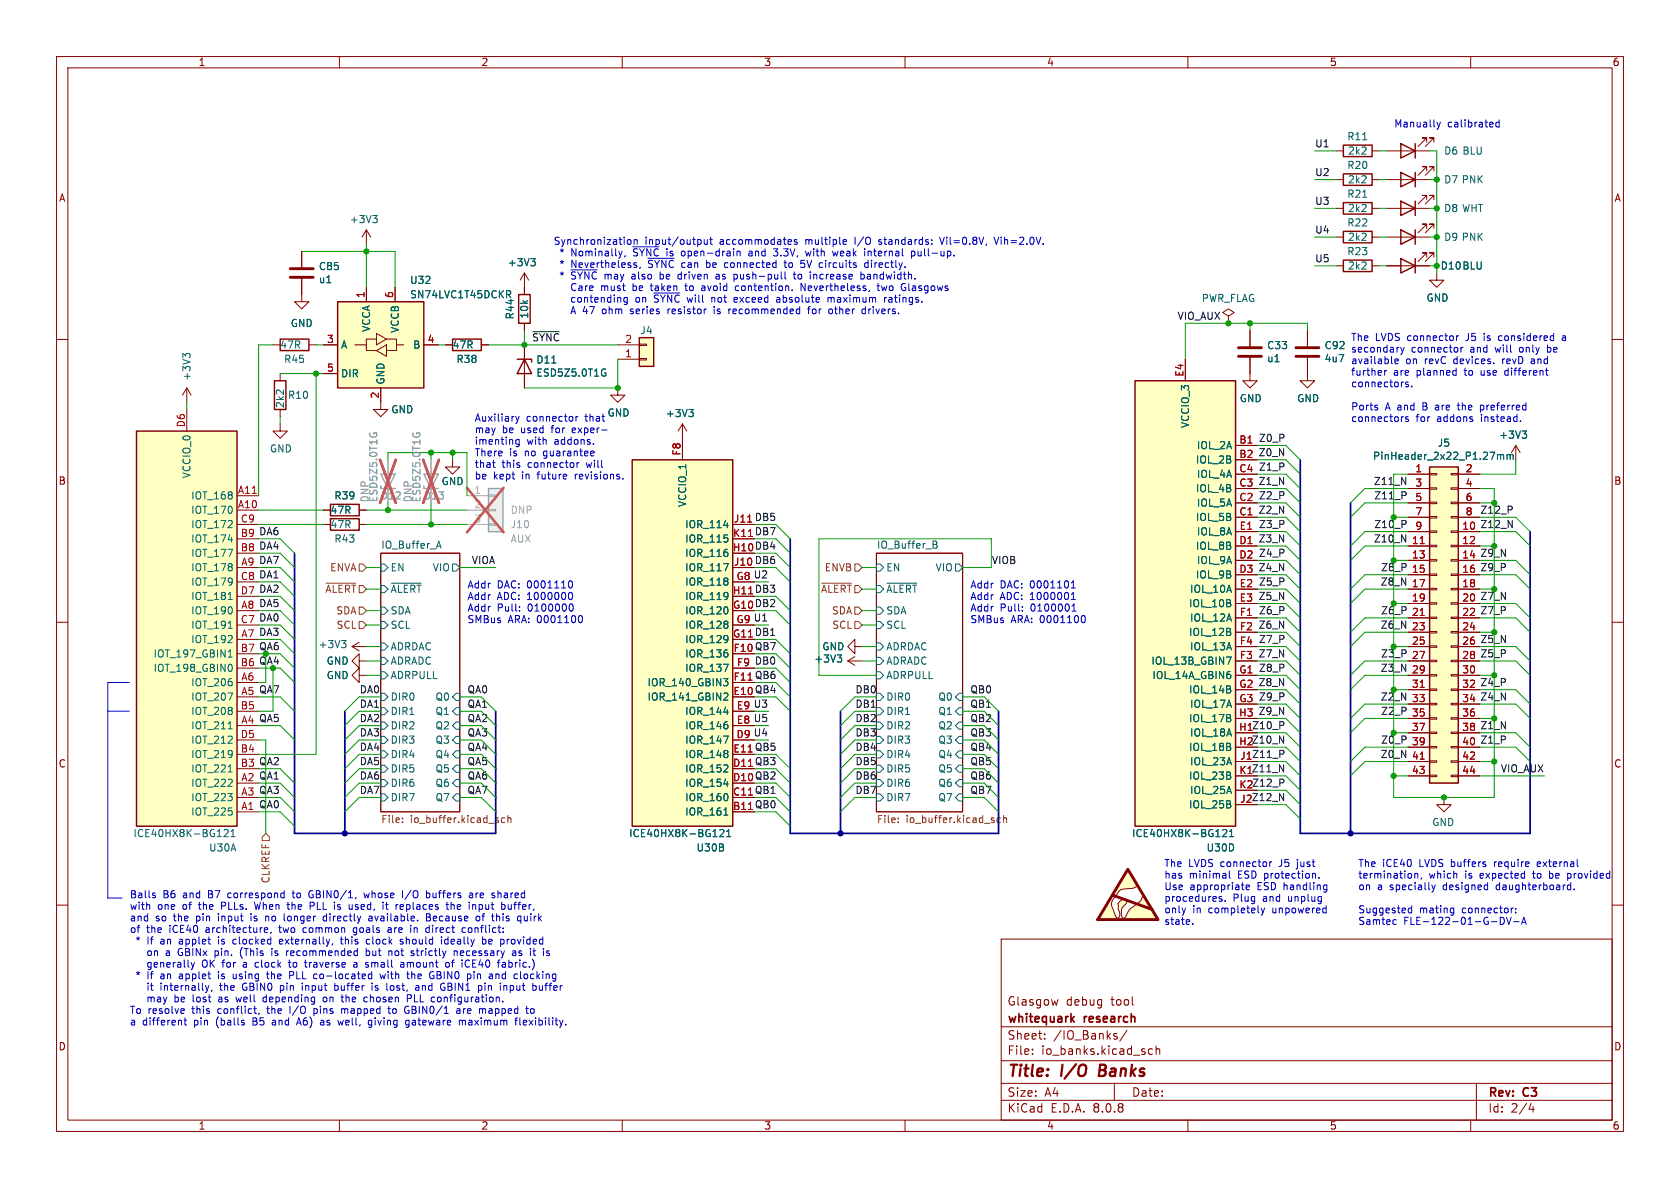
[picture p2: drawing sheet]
<svg xmlns="http://www.w3.org/2000/svg" width="297mm" height="210mm" viewBox="0 0 297 210" stroke-linecap="round" stroke-linejoin="round" font-family="sans-serif">
<defs><g id="words">
<g font-size="2.8" fill="#840000">
<text x="178" y="190.9">Title:</text>
<text x="187.7" y="190.9">I/O</text>
<text x="195.1" y="190.9">Banks</text>
</g>
<g font-size="2.1" fill="#840000">
<text x="178" y="178">Glasgow</text>
<text x="188.4" y="178">debug</text>
<text x="196.5" y="178">tool</text>
<text x="178" y="184">Sheet:</text>
<text x="178" y="181.2">whitequark</text>
<text x="186.2" y="184">/IO_Banks/</text>
<text x="191.7" y="181.2">research</text>
<text x="178" y="186.7">File:</text>
<text x="184.1" y="186.7">io_banks.kicad_sch</text>
<text x="178" y="196.9">KiCad</text>
<text x="178" y="194.1">Size:</text>
<text x="184.7" y="194.1">A4</text>
<text x="185.7" y="196.9">E.D.A.</text>
<text x="193.3" y="196.9">8.0.8</text>
<text x="200" y="194.1">Date:</text>
<text x="263" y="194.3">Rev:</text>
<text x="263" y="196.9">Id:</text>
<text x="267.1" y="196.9">2/4</text>
<text x="269.4" y="194.3">C3</text>
</g>
<g font-size="1.8" fill="#840000">
<text x="35" y="11.9">1</text>
<text x="85" y="11.9">2</text>
<text x="135" y="11.9">3</text>
<text x="185" y="11.9">4</text>
<text x="235" y="11.9">5</text>
<text x="285" y="11.9">6</text>
<text x="10.3" y="35.9">A</text>
<text x="285.3" y="35.9">A</text>
<text x="10.3" y="85.9">B</text>
<text x="285.3" y="85.9">B</text>
<text x="10.3" y="135.9">C</text>
<text x="285.3" y="135.9">C</text>
<text x="10.3" y="185.9">D</text>
<text x="285.3" y="185.9">D</text>
<text x="35" y="199.9">1</text>
<text x="85" y="199.9">2</text>
<text x="135" y="199.9">3</text>
<text x="185" y="199.9">4</text>
<text x="235" y="199.9">5</text>
<text x="285" y="199.9">6</text>
</g>
<g font-size="1.8" fill="#0000c2">
<text x="246.4" y="22.6">Manually</text>
<text x="255.9" y="22.6">calibrated</text>
<text x="97.8" y="43.4">Synchronization</text>
<text x="99" y="45.4">*</text>
<text x="99" y="47.5">*</text>
<text x="101.1" y="45.4">Nominally,</text>
<text x="101.1" y="47.5">Nevertheless,</text>
<text x="112.2" y="45.4">~{SYNC}</text>
<text x="114" y="43.4">input/output</text>
<text x="114.9" y="47.5">~{SYNC}</text>
<text x="118.3" y="45.4">is</text>
<text x="121" y="47.5">can</text>
<text x="121.1" y="45.4">open-drain</text>
<text x="125.5" y="47.5">be</text>
<text x="127.3" y="43.4">accommodates</text>
<text x="128.9" y="47.5">connected</text>
<text x="133.2" y="45.4">and</text>
<text x="137.9" y="45.4">3.3V,</text>
<text x="139.8" y="47.5">to</text>
<text x="142.7" y="43.4">multiple</text>
<text x="142.8" y="47.5">5V</text>
<text x="143.7" y="45.4">with</text>
<text x="146.3" y="47.5">circuits</text>
<text x="148.7" y="45.4">weak</text>
<text x="151.6" y="43.4">I/O</text>
<text x="154.5" y="45.4">internal</text>
<text x="154.6" y="47.5">directly.</text>
<text x="156" y="43.4">standards:</text>
<text x="163" y="45.4">pull-up.</text>
<text x="167.1" y="43.4">Vil=0.8V,</text>
<text x="176.9" y="43.4">Vih=2.0V.</text>
<text x="99" y="49.5">*</text>
<text x="101.1" y="49.5">~{SYNC}</text>
<text x="101.3" y="51.5">Care</text>
<text x="101.3" y="53.6">contending</text>
<text x="106.8" y="51.5">must</text>
<text x="107.2" y="49.5">may</text>
<text x="112.1" y="49.5">also</text>
<text x="112.5" y="51.5">be</text>
<text x="112.9" y="53.6">on</text>
<text x="115.9" y="51.5">taken</text>
<text x="116.3" y="53.6">~{SYNC}</text>
<text x="117.3" y="49.5">be</text>
<text x="120.7" y="49.5">driven</text>
<text x="122.3" y="51.5">to</text>
<text x="122.4" y="53.6">will</text>
<text x="125.3" y="51.5">avoid</text>
<text x="126.8" y="53.6">not</text>
<text x="127.6" y="49.5">as</text>
<text x="131" y="49.5">push-pull</text>
<text x="131" y="53.6">exceed</text>
<text x="131.5" y="51.5">contention.</text>
<text x="138.7" y="53.6">absolute</text>
<text x="141.8" y="49.5">to</text>
<text x="143.2" y="51.5">Nevertheless,</text>
<text x="144.9" y="49.5">increase</text>
<text x="148" y="53.6">maximum</text>
<text x="154" y="49.5">bandwidth.</text>
<text x="157.1" y="51.5">two</text>
<text x="158.2" y="53.6">ratings.</text>
<text x="161.4" y="51.5">Glasgows</text>
<text x="101.3" y="55.6">A 47</text>
<text x="107.2" y="55.6">ohm</text>
<text x="112.3" y="55.6">series</text>
<text x="119.1" y="55.6">resistor</text>
<text x="127.5" y="55.6">is</text>
<text x="130.3" y="55.6">recommended</text>
<text x="144.6" y="55.6">for</text>
<text x="148.4" y="55.6">other</text>
<text x="154.5" y="55.6">drivers.</text>
<text x="238.8" y="60.4">The</text>
<text x="238.8" y="62.4">secondary</text>
<text x="238.8" y="64.5">available</text>
<text x="243.1" y="60.4">LVDS connector</text>
<text x="248.5" y="64.5">on</text>
<text x="249.5" y="62.4">connector</text>
<text x="252" y="64.5">revC</text>
<text x="257.3" y="64.5">devices.</text>
<text x="259.4" y="60.4">J5</text>
<text x="260" y="62.4">and</text>
<text x="262.8" y="60.4">is</text>
<text x="264.6" y="62.4">will</text>
<text x="265.6" y="60.4">considered</text>
<text x="266.1" y="64.5">revD</text>
<text x="269.1" y="62.4">only</text>
<text x="271.3" y="64.5">and</text>
<text x="274.2" y="62.4">be</text>
<text x="238.8" y="66.5">further</text>
<text x="238.8" y="68.5">connectors.</text>
<text x="246.3" y="66.5">are</text>
<text x="250.5" y="66.5">planned</text>
<text x="259.2" y="66.5">to</text>
<text x="262.3" y="66.5">use</text>
<text x="266.7" y="66.5">different</text>
<text x="83.8" y="74.6">Auxiliary</text>
<text x="83.8" y="76.7">may</text>
<text x="88.8" y="76.7">be</text>
<text x="92.2" y="76.7">used</text>
<text x="93" y="74.6">connector</text>
<text x="97.8" y="76.7">for</text>
<text x="101.6" y="76.7">exper-</text>
<text x="103.6" y="74.6">that</text>
<text x="238.8" y="72.6">Ports</text>
<text x="238.8" y="74.7">connectors</text>
<text x="244.9" y="72.6">A and</text>
<text x="250.3" y="74.7">for</text>
<text x="251.8" y="72.6">B</text>
<text x="254.2" y="74.7">addons</text>
<text x="254.2" y="72.6">are</text>
<text x="258.4" y="72.6">the</text>
<text x="262.1" y="74.7">instead.</text>
<text x="262.5" y="72.6">preferred</text>
<text x="83.8" y="78.7">imenting</text>
<text x="83.8" y="80.8">There</text>
<text x="83.8" y="82.8">that</text>
<text x="88.7" y="82.8">this</text>
<text x="90.1" y="80.8">is</text>
<text x="92.9" y="80.8">no</text>
<text x="93.2" y="78.7">with</text>
<text x="93.4" y="82.8">connector</text>
<text x="96.3" y="80.8">guarantee</text>
<text x="98.1" y="78.7">addons.</text>
<text x="104" y="82.8">will</text>
<text x="83.8" y="84.8">be</text>
<text x="87.2" y="84.8">kept</text>
<text x="92.4" y="84.8">in</text>
<text x="95.3" y="84.8">future</text>
<text x="102.1" y="84.8">revisions.</text>
<text x="82.5" y="104.1">Addr</text>
<text x="82.5" y="106.2">Addr</text>
<text x="87.9" y="104.1">DAC: 0001110</text>
<text x="87.9" y="106.2">ADC: 1000000</text>
<text x="171.4" y="104.1">Addr</text>
<text x="171.4" y="106.2">Addr</text>
<text x="176.8" y="104.1">DAC: 0001101</text>
<text x="176.8" y="106.2">ADC: 1000001</text>
<text x="82.5" y="108.2">Addr</text>
<text x="82.5" y="110.2">SMBus</text>
<text x="87.9" y="108.2">Pull:</text>
<text x="89.8" y="110.2">ARA: 0001100</text>
<text x="93.4" y="108.2">0100000</text>
<text x="171.4" y="108.2">Addr</text>
<text x="171.4" y="110.2">SMBus</text>
<text x="176.8" y="108.2">Pull:</text>
<text x="178.7" y="110.2">ARA: 0001100</text>
<text x="182.3" y="108.2">0100001</text>
<text x="205.7" y="153.4">The</text>
<text x="205.7" y="155.4">has</text>
<text x="210.1" y="153.4">LVDS connector</text>
<text x="210.2" y="155.4">minimal</text>
<text x="219" y="155.4">ESD protection.</text>
<text x="226.4" y="153.4">J5</text>
<text x="229.8" y="153.4">just</text>
<text x="240" y="153.4">The</text>
<text x="240" y="155.4">termination,</text>
<text x="244.4" y="153.4">iCE40</text>
<text x="251" y="153.4">LVDS buffers</text>
<text x="252.6" y="155.4">which</text>
<text x="259.1" y="155.4">is</text>
<text x="261.9" y="155.4">expected</text>
<text x="264.6" y="153.4">require</text>
<text x="271.5" y="155.4">to</text>
<text x="272.4" y="153.4">external</text>
<text x="274.5" y="155.4">be</text>
<text x="278" y="155.4">provided</text>
<text x="22.9" y="158.9">Balls</text>
<text x="22.9" y="160.9">with</text>
<text x="27.8" y="160.9">one</text>
<text x="28.8" y="158.9">B6</text>
<text x="32.4" y="160.9">of</text>
<text x="32.5" y="158.9">and</text>
<text x="35.4" y="160.9">the</text>
<text x="37.1" y="158.9">B7</text>
<text x="39.6" y="160.9">PLLs.</text>
<text x="40.7" y="158.9">correspond</text>
<text x="45.7" y="160.9">When</text>
<text x="51.7" y="160.9">the</text>
<text x="52.4" y="158.9">to</text>
<text x="55.5" y="158.9">GBIN0/1,</text>
<text x="55.9" y="160.9">PLL</text>
<text x="60.3" y="160.9">is</text>
<text x="63.2" y="160.9">used,</text>
<text x="65.5" y="158.9">whose</text>
<text x="69.3" y="160.9">it</text>
<text x="71.8" y="160.9">replaces</text>
<text x="72.4" y="158.9">I/O</text>
<text x="76.8" y="158.9">buffers</text>
<text x="81.1" y="160.9">the</text>
<text x="84.6" y="158.9">are</text>
<text x="85.2" y="160.9">input</text>
<text x="88.8" y="158.9">shared</text>
<text x="91.1" y="160.9">buffer,</text>
<text x="205.7" y="157.4">Use</text>
<text x="205.7" y="159.5">procedures.</text>
<text x="205.7" y="161.5">only</text>
<text x="210.4" y="157.4">appropriate</text>
<text x="210.8" y="161.5">in</text>
<text x="213.8" y="161.5">completely</text>
<text x="218" y="159.5">Plug</text>
<text x="222.4" y="157.4">ESD handling</text>
<text x="223.4" y="159.5">and</text>
<text x="225.2" y="161.5">unpowered</text>
<text x="228" y="159.5">unplug</text>
<text x="240" y="157.4">on</text>
<text x="240" y="161.5">Suggested</text>
<text x="243.5" y="157.4">a</text>
<text x="245.8" y="157.4">specially</text>
<text x="250.9" y="161.5">mating</text>
<text x="255.4" y="157.4">designed</text>
<text x="258.6" y="161.5">connector:</text>
<text x="265" y="157.4">daughterboard.</text>
<text x="22.9" y="163">and</text>
<text x="22.9" y="165">of</text>
<text x="24" y="167">*</text>
<text x="25.9" y="165">the</text>
<text x="26.2" y="167">If</text>
<text x="27.5" y="163">so</text>
<text x="28.7" y="167">an</text>
<text x="30" y="165">iCE40</text>
<text x="30.8" y="163">the</text>
<text x="32.1" y="167">applet</text>
<text x="35" y="163">pin</text>
<text x="36.7" y="165">architecture,</text>
<text x="39" y="163">input</text>
<text x="39.2" y="167">is</text>
<text x="42" y="167">clocked</text>
<text x="45" y="163">is</text>
<text x="47.8" y="163">no</text>
<text x="49.9" y="165">two</text>
<text x="50.5" y="167">externally,</text>
<text x="51.3" y="163">longer</text>
<text x="54.2" y="165">common</text>
<text x="58.4" y="163">directly</text>
<text x="61.6" y="167">this</text>
<text x="63.3" y="165">goals</text>
<text x="66.2" y="167">clock</text>
<text x="66.7" y="163">available.</text>
<text x="69.6" y="165">are</text>
<text x="72.4" y="167">should</text>
<text x="73.8" y="165">in</text>
<text x="76.8" y="165">direct</text>
<text x="77" y="163">Because</text>
<text x="79.9" y="167">ideally</text>
<text x="83.4" y="165">conflict:</text>
<text x="86.1" y="163">of</text>
<text x="87.3" y="167">be</text>
<text x="89.1" y="163">this</text>
<text x="90.8" y="167">provided</text>
<text x="93.8" y="163">quirk</text>
<text x="205.7" y="163.6">state.</text>
<text x="240" y="163.6">Samtec</text>
<text x="248.2" y="163.6">FLE-122-01-G-DV-A</text>
<text x="24" y="173.2">*</text>
<text x="26.2" y="173.2">If</text>
<text x="26.4" y="169.1">on</text>
<text x="26.4" y="171.1">generally</text>
<text x="28.7" y="173.2">an</text>
<text x="29.8" y="169.1">a</text>
<text x="32.1" y="173.2">applet</text>
<text x="32.2" y="169.1">GBINx</text>
<text x="36.3" y="171.1">OK for</text>
<text x="38.8" y="169.1">pin.</text>
<text x="39.2" y="173.2">is</text>
<text x="42" y="173.2">using</text>
<text x="43.5" y="169.1">(This</text>
<text x="43.9" y="171.1">a</text>
<text x="46.2" y="171.1">clock</text>
<text x="48.3" y="173.2">the</text>
<text x="49.3" y="169.1">is</text>
<text x="52.1" y="169.1">recommended</text>
<text x="52.4" y="171.1">to</text>
<text x="52.4" y="173.2">PLL</text>
<text x="55.4" y="171.1">traverse</text>
<text x="56.9" y="173.2">co-located</text>
<text x="64.2" y="171.1">a</text>
<text x="66.4" y="169.1">but</text>
<text x="66.5" y="171.1">small</text>
<text x="68.9" y="173.2">with</text>
<text x="70.6" y="169.1">not</text>
<text x="72.9" y="171.1">amount</text>
<text x="73.9" y="173.2">the</text>
<text x="74.8" y="169.1">strictly</text>
<text x="78" y="173.2">GBIN0</text>
<text x="81.1" y="171.1">of</text>
<text x="82.5" y="169.1">necessary</text>
<text x="84.1" y="171.1">iCE40</text>
<text x="84.9" y="173.2">pin</text>
<text x="89" y="173.2">and</text>
<text x="90.7" y="171.1">fabric.)</text>
<text x="93.1" y="169.1">as</text>
<text x="93.6" y="173.2">clocking</text>
<text x="96.4" y="169.1">it</text>
<text x="22.9" y="179.3">To resolve</text>
<text x="26.4" y="175.2">it</text>
<text x="26.4" y="177.3">may</text>
<text x="28.9" y="175.2">internally,</text>
<text x="31.4" y="177.3">be</text>
<text x="34.1" y="179.3">this</text>
<text x="34.8" y="177.3">lost</text>
<text x="38.8" y="179.3">conflict,</text>
<text x="39.5" y="177.3">as</text>
<text x="39.6" y="175.2">the</text>
<text x="42.8" y="177.3">well</text>
<text x="43.7" y="175.2">GBIN0</text>
<text x="47.7" y="179.3">the</text>
<text x="47.8" y="177.3">depending</text>
<text x="50.6" y="175.2">pin</text>
<text x="51.9" y="179.3">I/O</text>
<text x="54.7" y="175.2">input</text>
<text x="56.3" y="179.3">pins</text>
<text x="58.6" y="177.3">on</text>
<text x="60.6" y="175.2">buffer</text>
<text x="61.4" y="179.3">mapped</text>
<text x="62.1" y="177.3">the</text>
<text x="66.2" y="177.3">chosen</text>
<text x="67.4" y="175.2">is</text>
<text x="70" y="179.3">to</text>
<text x="70.2" y="175.2">lost,</text>
<text x="73" y="179.3">GBIN0/1</text>
<text x="74" y="177.3">PLL</text>
<text x="75.6" y="175.2">and</text>
<text x="78.5" y="177.3">configuration.</text>
<text x="80.2" y="175.2">GBIN1</text>
<text x="82.4" y="179.3">are</text>
<text x="86.6" y="179.3">mapped</text>
<text x="87" y="175.2">pin</text>
<text x="91.1" y="175.2">input</text>
<text x="97" y="175.2">buffer</text>
<text x="22.9" y="181.4">a</text>
<text x="25.2" y="181.4">different</text>
<text x="34.4" y="181.4">pin</text>
<text x="38.5" y="181.4">(balls</text>
<text x="45.1" y="181.4">B5</text>
<text x="48.8" y="181.4">and</text>
<text x="53.4" y="181.4">A6)</text>
<text x="57.7" y="181.4">as</text>
<text x="61.1" y="181.4">well,</text>
<text x="66.6" y="181.4">giving</text>
<text x="73.4" y="181.4">gateware</text>
<text x="83" y="181.4">maximum</text>
<text x="93.2" y="181.4">flexibility.</text>
</g>
<g font-size="1.8" fill="#0f0f0f">
<text x="232.4" y="26.1">U1</text>
<text x="232.4" y="31.2">U2</text>
<text x="232.4" y="41.4">U4</text>
<text x="232.4" y="36.3">U3</text>
<text x="232.4" y="46.5">U5</text>
<text x="208.1" y="56.6">VIO_AUX</text>
<text x="94" y="60.4">~{SYNC}</text>
<text x="219" y="83.6">C4 Z1_P</text>
<text x="222.4" y="80.7">Z0_N</text>
<text x="222.5" y="78.2">Z0_P</text>
<text x="219" y="88.6">C2 Z2_P</text>
<text x="219" y="86.1">C3 Z1_N</text>
<text x="242.8" y="85.8">Z11_N</text>
<text x="242.9" y="88.4">Z11_P</text>
<text x="42.5" y="95">B9 DA6</text>
<text x="219" y="91.2">C1 Z2_N</text>
<text x="222.5" y="93.4">Z3_P</text>
<text x="242.8" y="96">Z10_N</text>
<text x="242.9" y="93.4">Z10_P</text>
<text x="261.6" y="90.9">Z12_P</text>
<text x="261.6" y="93.4">Z12_N</text>
<text x="42.5" y="97.5">B8 DA4</text>
<text x="42.6" y="100.1">A9 DA7</text>
<text x="83.3" y="99.8">VIOA</text>
<text x="129.5" y="97.5">H10 DB4</text>
<text x="129.7" y="100.1">J10 DB6</text>
<text x="175.3" y="99.8">VIOB</text>
<text x="219" y="96.3">D1 Z3_N</text>
<text x="219" y="98.8">D2 Z4_P</text>
<text x="219" y="101.3">D3 Z4_N</text>
<text x="244.1" y="101.1">Z8_P 15</text>
<text x="261.6" y="101.1">Z9_P</text>
<text x="261.6" y="98.5">Z9_N</text>
<text x="42.5" y="102.6">C8 DA1</text>
<text x="42.5" y="105.2">D7 DA2</text>
<text x="42.6" y="107.7">A8 DA5</text>
<text x="129.5" y="107.7">G10 DB2</text>
<text x="219.1" y="106.4">E3 Z5_N</text>
<text x="222.5" y="103.6">Z5_P</text>
<text x="244" y="103.6">Z8_N 17</text>
<text x="261.6" y="106.1">Z7_N</text>
<text x="42.5" y="110.2">C7 DA0</text>
<text x="42.6" y="112.8">A7 DA3</text>
<text x="129.5" y="112.8">G11 DB1</text>
<text x="130.1" y="110.2">G9 U1</text>
<text x="222.4" y="111.2">Z6_N</text>
<text x="222.5" y="108.7">Z6_P</text>
<text x="222.5" y="113.8">Z7_P</text>
<text x="244" y="111.2">Z6_N 23</text>
<text x="244.1" y="108.7">Z6_P 21</text>
<text x="261.6" y="113.8">Z5_N</text>
<text x="261.6" y="108.7">Z7_P</text>
<text x="129.6" y="115.3">F10 QB7</text>
<text x="130.2" y="117.9">F9 DB0</text>
<text x="219" y="119.1">G1 Z8_P</text>
<text x="222.4" y="116.3">Z7_N</text>
<text x="244" y="118.8">Z3_N 29</text>
<text x="244.1" y="116.3">Z3_P 27</text>
<text x="261.6" y="116.3">Z5_P</text>
<text x="42.6" y="122.9">A5 QA7</text>
<text x="63.5" y="122.7">DA0</text>
<text x="63.5" y="125.2">DA1</text>
<text x="82.5" y="125.2">QA1</text>
<text x="82.5" y="122.7">QA0</text>
<text x="129.6" y="122.9">E10 QB4</text>
<text x="151.1" y="125.2">DB1</text>
<text x="151.1" y="122.7">DB0</text>
<text x="171.4" y="122.7">QB0</text>
<text x="171.4" y="125.2">QB1</text>
<text x="219" y="121.7">G2 Z8_N</text>
<text x="219" y="124.2">G3 Z9_P</text>
<text x="244" y="123.9">Z2_N 33</text>
<text x="261.6" y="123.9">Z4_N</text>
<text x="261.6" y="121.4">Z4_P</text>
<text x="42.6" y="128">A4 QA5</text>
<text x="63.5" y="130.3">DA3</text>
<text x="63.5" y="127.7">DA2</text>
<text x="82.5" y="130.3">QA3</text>
<text x="82.5" y="127.7">QA2</text>
<text x="151.1" y="127.7">DB2</text>
<text x="151.1" y="130.3">DB3</text>
<text x="171.4" y="130.3">QB3</text>
<text x="171.4" y="127.7">QB2</text>
<text x="219" y="129.3">H1Z10_P</text>
<text x="219" y="131.8">H2Z10_N</text>
<text x="219" y="126.7">H3 Z9_N</text>
<text x="244.1" y="126.5">Z2_P 35</text>
<text x="244.1" y="131.5">Z0_P 39</text>
<text x="261.6" y="129">Z1_N</text>
<text x="261.6" y="131.5">Z1_P</text>
<text x="42.5" y="135.6">B3 QA2</text>
<text x="63.5" y="137.9">DA6</text>
<text x="63.5" y="135.4">DA5</text>
<text x="63.5" y="132.8">DA4</text>
<text x="82.5" y="137.9">QA6</text>
<text x="82.5" y="135.4">QA5</text>
<text x="82.5" y="132.8">QA4</text>
<text x="151.1" y="137.9">DB6</text>
<text x="151.1" y="135.4">DB5</text>
<text x="151.1" y="132.8">DB4</text>
<text x="171.4" y="135.4">QB5</text>
<text x="171.4" y="132.8">QB4</text>
<text x="171.4" y="137.9">QB6</text>
<text x="219" y="136.9">K1Z11_N</text>
<text x="219.2" y="134.4">J1Z11_P</text>
<text x="244" y="134.1">Z0_N 41</text>
<text x="265.2" y="136.6">VIO_AUX</text>
<text x="42.6" y="143.3">A1 QA0</text>
<text x="42.6" y="138.2">A2 QA1</text>
<text x="42.6" y="140.7">A3 QA3</text>
<text x="63.5" y="140.4">DA7</text>
<text x="82.5" y="140.4">QA7</text>
<text x="129.5" y="138.2">D10 QB2</text>
<text x="151.1" y="140.4">DB7</text>
<text x="171.4" y="140.4">QB7</text>
<text x="219" y="139.4">K2Z12_P</text>
<text x="219.2" y="142">J2Z12_N</text>
</g>
<g font-size="1.8" fill="#006464">
<text x="238.1" y="25">R11</text>
<text x="238.2" y="27.5">2k2</text>
<text x="255.2" y="27.5">D6 BLU</text>
<text x="238.1" y="35.2">R21</text>
<text x="238.1" y="30.1">R20</text>
<text x="238.2" y="32.6">2k2</text>
<text x="255.2" y="32.6">D7 PNK</text>
<text x="61.7" y="39.6">+3V3</text>
<text x="238.1" y="40.2">R22</text>
<text x="238.2" y="37.7">2k2</text>
<text x="255.2" y="37.7">D8 WHT</text>
<text x="56.3" y="48">C85</text>
<text x="89.7" y="47.3">+3V3</text>
<text x="238.1" y="45.3">R23</text>
<text x="238.2" y="42.8">2k2</text>
<text x="238.2" y="47.9">2k2</text>
<text x="254.6" y="47.9">D10 BLU</text>
<text x="255.2" y="42.8">D9 PNK</text>
<text x="56.3" y="50.3">u1</text>
<text x="72.4" y="50.4">U32</text>
<text x="72.4" y="52.9">SN74LVC1T45DCKR</text>
<text x="212.4" y="53.6">PWR_FLAG</text>
<text x="252.1" y="53.5">GND</text>
<text x="51.3" y="58">GND</text>
<text x="65.6" y="58.8" transform="rotate(-90 65.6 58.8)">VCCA</text>
<text x="70.7" y="58.9" transform="rotate(-90 70.7 58.9)">VCCB</text>
<text x="91" y="56.6" transform="rotate(-90 91 56.6)">R44</text>
<text x="93.6" y="56.4" transform="rotate(-90 93.6 56.4)">10k</text>
<text x="113.1" y="59.3">J4</text>
<text x="49.4" y="61.8">47R</text>
<text x="50.1" y="64.4">R45</text>
<text x="60.2" y="61.8">A</text>
<text x="72.9" y="61.8">B</text>
<text x="79.9" y="61.8">47R</text>
<text x="80.6" y="64.4">R38</text>
<text x="94.7" y="64.5">D11</text>
<text x="223.9" y="64.2">u1</text>
<text x="223.9" y="61.9">C33</text>
<text x="234.1" y="61.9">C92</text>
<text x="234.1" y="64.2">4u7</text>
<text x="33.9" y="67.4" transform="rotate(-90 33.9 67.4)">+3V3</text>
<text x="50.8" y="70.7">R10</text>
<text x="60.2" y="66.9">DIR</text>
<text x="68.2" y="68.1" transform="rotate(-90 68.2 68.1)">GND</text>
<text x="94.7" y="66.8">ESD5Z5.0T1G</text>
<text x="219.1" y="71.3">GND</text>
<text x="229.2" y="71.3">GND</text>
<text x="50.4" y="72.2" transform="rotate(-90 50.4 72.2)">2k2</text>
<text x="69.1" y="73.3">GND</text>
<text x="107.3" y="73.8">GND</text>
<text x="117.6" y="73.9">+3V3</text>
<text x="210.4" y="75.8" transform="rotate(-90 210.4 75.8)">VCCIO_3</text>
<text x="264.9" y="77.7">+3V3</text>
<text x="47.6" y="80.2">GND</text>
<text x="211.3" y="82.1">IOL_2B</text>
<text x="211.5" y="79.6">IOL_2A</text>
<text x="242.6" y="81.5">PinHeader_2x22_P1.27mm</text>
<text x="254.1" y="79.2">J5</text>
<text x="33.7" y="88.5">IOT_168</text>
<text x="33.9" y="84.7" transform="rotate(-90 33.9 84.7)">VCCIO_0</text>
<text x="59" y="88.5">R39</text>
<text x="78" y="86">GND</text>
<text x="121.5" y="89.7" transform="rotate(-90 121.5 89.7)">VCCIO_1</text>
<text x="211.3" y="87.2">IOL_4B</text>
<text x="211.5" y="89.8">IOL_5A</text>
<text x="211.5" y="84.7">IOL_4A</text>
<text x="33.7" y="91">IOT_170</text>
<text x="33.7" y="93.6">IOT_172</text>
<text x="58.3" y="91">47R</text>
<text x="58.3" y="93.6">47R</text>
<text x="121" y="93.6">IOR_114</text>
<text x="211.3" y="92.3">IOL_5B</text>
<text x="211.5" y="94.8">IOL_8A</text>
<text x="33.7" y="101.2">IOT_178</text>
<text x="33.7" y="98.7">IOT_177</text>
<text x="33.7" y="96.1">IOT_174</text>
<text x="59" y="96.1">R43</text>
<text x="67.3" y="97.1">IO_Buffer_A</text>
<text x="69" y="101.2">EN</text>
<text x="76.4" y="101.2">VIO</text>
<text x="121" y="98.7">IOR_116</text>
<text x="121" y="101.2">IOR_117</text>
<text x="121" y="96.1">IOR_115</text>
<text x="154.9" y="97.1">IO_Buffer_B</text>
<text x="156.6" y="101.2">EN</text>
<text x="165.3" y="101.2">VIO</text>
<text x="211.3" y="97.4">IOL_8B</text>
<text x="211.5" y="99.9">IOL_9A</text>
<text x="33.7" y="103.7">IOT_179</text>
<text x="33.7" y="106.3">IOT_181</text>
<text x="69" y="105">~{ALERT}</text>
<text x="121" y="103.7">IOR_118</text>
<text x="121" y="106.3">IOR_119</text>
<text x="156.6" y="105">~{ALERT}</text>
<text x="210.1" y="107.5">IOL_10B</text>
<text x="210.3" y="105">IOL_10A</text>
<text x="211.3" y="102.5">IOL_9B</text>
<text x="33.7" y="113.9">IOT_192</text>
<text x="33.7" y="108.8">IOT_190</text>
<text x="33.7" y="111.4">IOT_191</text>
<text x="69" y="108.8">SDA</text>
<text x="69" y="111.4">SCL</text>
<text x="121" y="108.8">IOR_120</text>
<text x="121" y="113.9">IOR_129</text>
<text x="121" y="111.4">IOR_128</text>
<text x="156.6" y="108.8">SDA</text>
<text x="156.6" y="111.4">SCL</text>
<text x="210.1" y="112.6">IOL_12B</text>
<text x="210.3" y="110.1">IOL_12A</text>
<text x="27" y="119">IOT_198_GBIN0</text>
<text x="27" y="116.4">IOT_197_GBIN1</text>
<text x="56.2" y="114.8">+3V3</text>
<text x="57.7" y="117.7">GND</text>
<text x="69" y="115.2">ADRDAC</text>
<text x="69" y="117.7">ADRADC</text>
<text x="121" y="116.4">IOR_136</text>
<text x="121" y="119">IOR_137</text>
<text x="143.9" y="117.3">+3V3</text>
<text x="145.3" y="115.2">GND</text>
<text x="156.6" y="115.2">ADRDAC</text>
<text x="156.6" y="117.7">ADRADC</text>
<text x="203.5" y="117.7">IOL_13B_GBIN7</text>
<text x="210.3" y="115.2">IOL_13A</text>
<text x="33.7" y="124.1">IOT_207</text>
<text x="33.7" y="121.5">IOT_206</text>
<text x="57.7" y="120.2">GND</text>
<text x="69" y="124.1">DIR0</text>
<text x="69" y="120.2">ADRPULL</text>
<text x="76.9" y="124.1">Q0</text>
<text x="114.4" y="124.1">IOR_141_GBIN2</text>
<text x="114.4" y="121.5">IOR_140_GBIN3</text>
<text x="156.6" y="124.1">DIR0</text>
<text x="156.6" y="120.2">ADRPULL</text>
<text x="165.8" y="124.1">Q0</text>
<text x="203.6" y="120.2">IOL_14A_GBIN6</text>
<text x="210.1" y="122.8">IOL_14B</text>
<text x="210.3" y="125.3">IOL_17A</text>
<text x="33.7" y="129.1">IOT_211</text>
<text x="33.7" y="126.6">IOT_208</text>
<text x="33.7" y="131.7">IOT_212</text>
<text x="69" y="129.1">DIR2</text>
<text x="69" y="126.6">DIR1</text>
<text x="69" y="131.7">DIR3</text>
<text x="76.9" y="126.6">Q1</text>
<text x="76.9" y="129.1">Q2</text>
<text x="76.9" y="131.7">Q3</text>
<text x="121" y="131.7">IOR_147</text>
<text x="121" y="129.1">IOR_146</text>
<text x="121" y="126.6">IOR_144</text>
<text x="156.6" y="129.1">DIR2</text>
<text x="156.6" y="126.6">DIR1</text>
<text x="156.6" y="131.7">DIR3</text>
<text x="165.8" y="126.6">Q1</text>
<text x="165.8" y="129.1">Q2</text>
<text x="165.8" y="131.7">Q3</text>
<text x="210.1" y="127.9">IOL_17B</text>
<text x="210.3" y="130.4">IOL_18A</text>
<text x="33.7" y="136.8">IOT_221</text>
<text x="33.7" y="134.2">IOT_219</text>
<text x="69" y="134.2">DIR4</text>
<text x="69" y="136.8">DIR5</text>
<text x="76.9" y="134.2">Q4</text>
<text x="76.9" y="136.8">Q5</text>
<text x="121" y="136.8">IOR_152</text>
<text x="121" y="134.2">IOR_148</text>
<text x="156.6" y="134.2">DIR4</text>
<text x="156.6" y="136.8">DIR5</text>
<text x="165.8" y="134.2">Q4</text>
<text x="165.8" y="136.8">Q5</text>
<text x="210.1" y="132.9">IOL_18B</text>
<text x="210.3" y="135.5">IOL_23A</text>
<text x="33.7" y="139.3">IOT_222</text>
<text x="33.7" y="141.8">IOT_223</text>
<text x="69" y="139.3">DIR6</text>
<text x="69" y="141.8">DIR7</text>
<text x="76.9" y="139.3">Q6</text>
<text x="76.9" y="141.8">Q7</text>
<text x="121" y="141.8">IOR_160</text>
<text x="121" y="139.3">IOR_154</text>
<text x="156.6" y="139.3">DIR6</text>
<text x="156.6" y="141.8">DIR7</text>
<text x="165.8" y="139.3">Q6</text>
<text x="165.8" y="141.8">Q7</text>
<text x="210.1" y="143.1">IOL_25B</text>
<text x="210.1" y="138">IOL_23B</text>
<text x="210.3" y="140.6">IOL_25A</text>
<text x="23.5" y="148.2">ICE40HX8K-BG121</text>
<text x="33.7" y="144.4">IOT_225</text>
<text x="111.1" y="148.2">ICE40HX8K-BG121</text>
<text x="121" y="144.4">IOR_161</text>
<text x="200" y="148.2">ICE40HX8K-BG121</text>
<text x="253.1" y="146.2">GND</text>
<text x="36.9" y="150.7">U30A</text>
<text x="123" y="150.7">U30B</text>
<text x="213.2" y="150.7">U30D</text>
</g>
<g font-size="1.8" fill="#a90000">
<text x="64.5" y="52.8" transform="rotate(-90 64.5 52.8)">1</text>
<text x="69.6" y="52.8" transform="rotate(-90 69.6 52.8)">6</text>
<text x="57.7" y="60.7">3</text>
<text x="57.7" y="65.8">5</text>
<text x="75.5" y="60.7">4</text>
<text x="110.4" y="63.2">1</text>
<text x="110.4" y="60.7">2</text>
<text x="67.1" y="70.6" transform="rotate(-90 67.1 70.6)">2</text>
<text x="209.3" y="66.7" transform="rotate(-90 209.3 66.7)">E4</text>
<text x="32.8" y="75.6" transform="rotate(-90 32.8 75.6)">D6</text>
<text x="120.4" y="80.6" transform="rotate(-90 120.4 80.6)">F8</text>
<text x="219" y="78.5">B1</text>
<text x="219" y="81">B2</text>
<text x="219" y="83.6">C4</text>
<text x="250.1" y="83.6">1</text>
<text x="259" y="83.6">2</text>
<text x="42" y="89.9">A10</text>
<text x="42" y="87.4">A11</text>
<text x="219" y="88.6">C2</text>
<text x="219" y="86.1">C3</text>
<text x="250.1" y="86.1">3</text>
<text x="250.1" y="88.6">5</text>
<text x="259" y="86.1">4</text>
<text x="259" y="88.6">6</text>
<text x="42.5" y="92.5">C9</text>
<text x="129.5" y="95">K11 DB7</text>
<text x="129.5" y="95">K11</text>
<text x="129.7" y="92.5">J11 DB5</text>
<text x="129.7" y="92.5">J11</text>
<text x="219" y="91.2">C1</text>
<text x="219.1" y="93.7">E1</text>
<text x="250.1" y="91.2">7</text>
<text x="250.1" y="93.7">9</text>
<text x="258.4" y="93.7">10</text>
<text x="259" y="91.2">8</text>
<text x="129.5" y="97.5">H10</text>
<text x="129.7" y="100.1">J10</text>
<text x="219" y="96.3">D1</text>
<text x="219" y="98.8">D2</text>
<text x="219" y="101.3">D3</text>
<text x="249.5" y="96.3">11</text>
<text x="249.5" y="98.8">13</text>
<text x="249.5" y="101.3">15</text>
<text x="258.4" y="96.3">12</text>
<text x="258.4" y="98.8">14</text>
<text x="258.4" y="101.3">16</text>
<text x="129.5" y="105.2">H11 DB3</text>
<text x="129.5" y="105.2">H11</text>
<text x="129.5" y="107.7">G10</text>
<text x="130.1" y="102.6">G8</text>
<text x="219.1" y="103.9">E2</text>
<text x="219.1" y="106.4">E3</text>
<text x="249.5" y="106.4">19</text>
<text x="249.5" y="103.9">17</text>
<text x="258.4" y="103.9">18</text>
<text x="258.4" y="106.4">20</text>
<text x="129.5" y="112.8">G11</text>
<text x="130.1" y="110.2">G9</text>
<text x="219.1" y="109">F1</text>
<text x="219.1" y="111.5">F2</text>
<text x="249.5" y="109">21</text>
<text x="249.5" y="111.5">23</text>
<text x="258.4" y="109">22</text>
<text x="258.4" y="111.5">24</text>
<text x="129.6" y="115.3">F10</text>
<text x="130.2" y="117.9">F9</text>
<text x="219" y="119.1">G1</text>
<text x="219.1" y="116.6">F3</text>
<text x="219.1" y="114">F4</text>
<text x="249.5" y="114">25</text>
<text x="249.5" y="116.6">27</text>
<text x="249.5" y="119.1">29</text>
<text x="258.4" y="114">26</text>
<text x="258.4" y="116.6">28</text>
<text x="258.4" y="119.1">30</text>
<text x="42.5" y="125.5">B5</text>
<text x="42.6" y="120.4">A6</text>
<text x="129.6" y="122.9">E10</text>
<text x="129.6" y="120.4">F11 QB6</text>
<text x="129.6" y="120.4">F11</text>
<text x="130.2" y="125.5">E9</text>
<text x="219" y="121.7">G2</text>
<text x="219" y="124.2">G3</text>
<text x="249.5" y="121.7">31</text>
<text x="249.5" y="124.2">33</text>
<text x="258.4" y="121.7">32</text>
<text x="258.4" y="124.2">34</text>
<text x="42.5" y="130.6">D5</text>
<text x="130.1" y="130.6">D9</text>
<text x="130.2" y="128">E8</text>
<text x="219" y="129.3">H1</text>
<text x="219" y="131.8">H2</text>
<text x="219" y="126.7">H3</text>
<text x="249.5" y="129.3">37</text>
<text x="249.5" y="126.7">35</text>
<text x="249.5" y="131.8">39</text>
<text x="258.4" y="126.7">36</text>
<text x="258.4" y="129.3">38</text>
<text x="258.4" y="131.8">40</text>
<text x="42.5" y="133.1">B4</text>
<text x="129.5" y="135.6">D11 QB3</text>
<text x="129.5" y="135.6">D11</text>
<text x="129.6" y="133.1">E11 QB5</text>
<text x="129.6" y="133.1">E11</text>
<text x="219" y="136.9">K1</text>
<text x="219.2" y="134.4">J1</text>
<text x="249.5" y="136.9">43</text>
<text x="249.5" y="134.4">41</text>
<text x="258.4" y="134.4">42</text>
<text x="258.4" y="136.9">44</text>
<text x="129.5" y="143.3">B11 QB0</text>
<text x="129.5" y="140.7">C11 QB1</text>
<text x="129.5" y="143.3">B11</text>
<text x="129.5" y="140.7">C11</text>
<text x="129.5" y="138.2">D10</text>
<text x="219" y="139.4">K2</text>
<text x="219.2" y="142">J2</text>
</g>
<g font-size="1.8" fill="#a1a1a1">
<text x="65.4" y="88.9" transform="rotate(-90 65.4 88.9)">DNP</text>
<text x="73" y="88.9" transform="rotate(-90 73 88.9)">DNP</text>
<text x="90.2" y="91">DNP</text>
</g>
<g font-size="1.8" fill="#989898">
<text x="66.9" y="88.9" transform="rotate(-90 66.9 88.9)">ESD5Z5.0T1G</text>
<text x="67.2" y="88.5">D12</text>
<text x="74.5" y="88.9" transform="rotate(-90 74.5 88.9)">ESD5Z5.0T1G</text>
<text x="74.8" y="88.5">D13</text>
<text x="90.2" y="93.6">J10</text>
<text x="90.2" y="96.1">AUX</text>
</g>
<g font-size="1.8" fill="#aaa">
<text x="83.7" y="87.4">1</text>
<text x="83.7" y="89.9">2</text>
<text x="83.7" y="92.5">3</text>
</g>
<g font-size="1.8" fill="#725600">
<text x="58.3" y="101.2">ENVA</text>
<text x="145.7" y="101.2">ENVB</text>
<text x="57.4" y="105">~{ALERT}</text>
<text x="145" y="105">~{ALERT}</text>
<text x="59.3" y="108.8">SDA</text>
<text x="59.4" y="111.4">SCL</text>
<text x="147" y="108.8">SDA</text>
<text x="147" y="111.4">SCL</text>
<text x="67.3" y="145.8">File:</text>
<text x="72.5" y="145.8">io_buffer.kicad_sch</text>
<text x="154.9" y="145.8">File:</text>
<text x="160.2" y="145.8">io_buffer.kicad_sch</text>
<text x="47.9" y="156.2" transform="rotate(-90 47.9 156.2)">CLKREF</text>
</g>
<g font-size="1.8" fill="#009600">
<text x="130.1" y="102.6">G8 U2</text>
<text x="42.5" y="117.9">B6 QA4</text>
<text x="42.5" y="115.3">B7 QA6</text>
<text x="130.2" y="125.5">E9 U3</text>
<text x="130.1" y="130.6">D9 U4</text>
<text x="130.2" y="128">E8 U5</text>
</g>
</g></defs>
<g fill="none" stroke="#840000" stroke-width=".18">
<path d="M10 10h277v190h-277zM12 12h273v186h-273zM60 10v2M110 10v2M160 10v2M210 10v2M260 10v2M245.1 26.7h7.6M252.2 25.1v-.7h-.7h.7l-1.5 1.5M253.5 25.1v-.7h-.8h.8l-1.5 1.5M53.3 49.3v4h1.3l-1.3 1.3-1.2-1.3h1.2M53.3 44.5v2.7"/>
<path d="M64.8 40.6l.7 1.3M64.8 40.6v2.6M64.8 40.6l-.8 1.3M10 60h2M49.5 66v1.3M49.5 72.4v1.3M285 60h2M67.3 97.8h14v45.7h-14zM80 81.3v1.3h1.3l-1.3 1.2-1.3-1.2h1.3M154.9 97.8h15.3v45.7h-15.3zM10 110h2M285 110h2"/>
<path d="M10 160h2M177 166h108v32h-108zM187 176.7l-.3 1M285 160h2M60 198v2M110 198v2M160 198v2M177 194.5h108M177 191.5h108M177 187.5h108M177 181.5h108M182.5 186.3v.1"/>
<path d="M182.5 185.5v.1M184.7 183.6v.1M184.7 182.8v.1M197 191.5v3M197.3 183.2l.2 .2-.2 .3M197.3 182.7l.2 .1M199.2 182.1l-1.2 2M203.7 185.5l-.4-.1-.3 .3v.4l.2 .2h.5M204.4 185.5l.2-.1 .4 .1v.9M204.4 184.9v1.5M210 198v2M260 198v2"/>
<path d="M261 191.5v6.5M270.7 195l-.4 1.1h.9M271 195.6v1"/>
</g>
<path d="M194.5 188.2l-.2 2h.7" fill="none" stroke="#840000" stroke-width=".4"/>
<path d="M189.9 179.7l-.6 .6M189.5 180.1l.4 .6" fill="none" stroke="#840000" stroke-width=".3"/>
<g fill="none" stroke="#006464" stroke-width=".18">
<path d="M65.9 38.1h.8l-.4 .5M66.4 38.6l.3 .2v.3l-.3 .3M67.3 99.7h.6l.7 .6-.7 .7h-.6zM77.3 96.6h.6M77.6 95.6l.4 1.3M80 99.7h.6l.7 .6-.7 .7h-.6zM154.9 99.7h.7l.6 .6-.6 .7h-.7zM165 95.6l.6 .2v.2l-.2 .2M165 96.2h.4M165.4 96.2l.3 .3-.1 .3-.6 .1M168.9 99.7h.6l.7 .6-.7 .7h-.6zM67.3 107.3h.6l.7 .7-.7 .6h-.6z"/>
<path d="M67.3 109.9h.6l.7 .6-.7 .6h-.6zM67.3 103.5h.6l.7 .6-.7 .7h-.6zM67.3 113.7h.6l.7 .6-.7 .6h-.6zM67.3 116.2h.6l.7 .6-.7 .7h-.6zM67.3 118.7h.6l.7 .7-.7 .6h-.6zM69.2 103.1h5.2M154.9 107.3h.7l.6 .7-.6 .6h-.7zM154.9 109.9h.7l.6 .6-.6 .6h-.7zM154.9 103.5h.7l.6 .6-.6 .7h-.7zM154.9 113.7h.7l.6 .6-.6 .6h-.7zM154.9 116.2h.7l.6 .6-.6 .7h-.7zM154.9 118.7h.7l.6 .7-.6 .6h-.7z"/>
<path d="M156.8 103.1h5.3M67.3 122.6h.6l.7 .6-.7 .6h-.6zM67.3 127.6h.6l.7 .7-.7 .6h-.6zM67.3 132.7h.6l.7 .7-.7 .6h-.6zM67.3 137.8h.6l.7 .6-.7 .7h-.6zM67.3 125.1h.6l.7 .6-.7 .7h-.6zM67.3 130.2h.6l.7 .6-.7 .6h-.6zM67.3 135.3h.6l.7 .6-.7 .6h-.6zM80 125.7l.6-.6h.7v1.3h-.7zM80.6 127.6h.7v1.3h-.7l-.6-.6zM80.6 130.2h.7v1.2h-.7l-.6-.6zM80.6 132.7h.7v1.3h-.7l-.6-.6z"/>
<path d="M80.6 135.3h.7v1.2h-.7l-.6-.6zM80.6 137.8h.7v1.3h-.7l-.6-.7zM80.6 122.6h.7v1.2h-.7l-.6-.6zM154.9 122.6h.7l.6 .6-.6 .6h-.7zM154.9 127.6h.7l.6 .7-.6 .6h-.7zM154.9 132.7h.7l.6 .7-.6 .6h-.7zM154.9 137.8h.7l.6 .6-.6 .7h-.7zM154.9 125.1h.7l.6 .6-.6 .7h-.7zM154.9 130.2h.7l.6 .6-.6 .6h-.7zM154.9 135.3h.7l.6 .6-.6 .6h-.7zM169.5 122.6h.7v1.2h-.7l-.6-.6zM169.5 125.1h.7v1.3h-.7l-.6-.7z"/>
<path d="M169.5 127.6h.7v1.3h-.7l-.6-.6zM169.5 130.2h.7v1.2h-.7l-.6-.6zM169.5 132.7h.7v1.3h-.7l-.6-.6zM169.5 135.3h.7v1.2h-.7l-.6-.6zM169.5 137.8h.7v1.3h-.7l-.6-.7zM67.3 140.3h.6l.7 .7-.7 .6h-.6zM80.6 140.3h.7v1.3h-.7l-.6-.6zM154.9 140.3h.7l.6 .7-.6 .6h-.7zM169.5 140.3h.7v1.3h-.7l-.6-.6z"/>
</g>
<path d="M71.2 145.3v.1M71.2 144.6v.2M89.2 144.6h-.3l-.3 .2 .2 .6h.4M89.8 144.7l.2-.1h.3v.8M89.8 144.1v1.3M158.8 145.3v.1M158.8 144.6v.2M176.9 144.6h-.4l-.2 .2 .1 .6h.5M177.4 144.7l.2-.1h.3l.1 .8M177.4 144.1v1.3" fill="none" stroke="#725600" stroke-width=".18"/>
<path d="M247.6 25.4l2.6 1.3-2.6 1.2zM250.2 25.4v2.5M48.5 67.3h2v5.1h-2z" fill="none" stroke="#840000" stroke-width=".25"/>
<path d="M51.3 49h4.1M51.3 47.5h4.1" fill="none" stroke="#840000" stroke-width=".51"/>
<path d="M68.6 81.3v7.6M76.2 81.3v7.6" fill="none" stroke="#a1a1a1" stroke-width=".18"/>
<path d="M67.3 85.9v.5h2.5M67.3 83.8h2.5l-1.2 2.6zM74.9 85.9v.5h2.6M74.9 83.8h2.6l-1.3 2.6z" fill="none" stroke="#a1a1a1" stroke-width=".25"/>
<path d="M65.4 76.6l-.1 .3M66.1 76.8v-.3h.4l.1 .4M73 76.6v.3M73.7 76.8v-.3h.4l.1 .4" fill="none" stroke="#989898" stroke-width=".18"/>
<path d="M67.2 81.3l2.8 7.6M70 81.3l-2.8 7.6M74.8 81.3l2.8 7.6M77.6 81.3l-2.8 7.6" fill="none" stroke="#e65255" stroke-width=".46"/>
<path d="M86.4 86.4h2.5v7.6h-2.5z" fill="#f0f0f0"/>
<path d="M82.5 87.6h3.9M82.5 90.2h3.9M82.5 92.7h3.9M86.4 92.6h1.2v.2h-1.2zM86.4 90h1.2v.3h-1.2zM86.4 87.5h1.2v.3h-1.2z" fill="none" stroke="#a1a1a1" stroke-width=".18"/>
<path d="M86.4 86.4h2.5v7.6h-2.5z" fill="none" stroke="#a1a1a1" stroke-width=".25"/>
<path d="M82.5 86.2l6.5 7.9M89 86.2l-6.5 7.9" fill="none" stroke="#e65255" stroke-width=".46"/>
<path d="M33 68.6l-.7 1.3M33 68.6v2.5M33 68.6l.8 1.3M49.5 74.9v1.3h1.3l-1.3 1.3-1.2-1.3h1.2" fill="none" stroke="#840000" stroke-width=".18"/>
<path d="M32.8 62.9l-.5-.4v.8M32.8 62.7l.3-.2h.3l.2 .2" fill="none" stroke="#006464" stroke-width=".18"/>
<path d="M59.7 53.3h15.2v15.3h-15.2z" fill="#ffffc2"/>
<path d="M49.5 59.9h5.1v2.1h-5.1zM59.7 53.3h15.2v15.3h-15.2zM80 59.9h5.1v2.1h-5.1zM91.7 52.1h2v5.1h-2zM91.4 63.5h2.6v.5M92.7 63.5l1.3 2.5h-2.6z" fill="none" stroke="#840000" stroke-width=".25"/>
<g fill="none" stroke="#840000" stroke-width=".18">
<path d="M64.8 50.8v2.5M66.5 59.9h-1.7v1.1M66.5 58.9l1.8 1-1.8 1.1zM68.3 59.9h1.8v1.1h1.3M69.8 50.8v2.5M92.7 50.8v1.3M92.7 57.2v1.2M48.3 61h1.2M54.6 61h1.3M57.1 61h2.6M57.1 66h2.6M62.7 61h2.1v1h1.7"/>
<path d="M66.5 62l1.8-1v2zM67.3 68.6v3.8h1.3l-1.3 1.3-1.3-1.3h1.3M70.1 61v1h-1.8M74.9 61h2.6M78.7 61h1.3M85.1 61h1.3M92.7 61v7.6"/>
</g>
<path d="M89.6 51.4h.4l.3 .2-.1 .4h-.6M89.9 52l.4 .6M97.5 64.2h.8M106.7 65.2l.3 .1M106.9 65.9h.2v.5l-.4 .1" fill="none" stroke="#006464" stroke-width=".18"/>
<path d="M252.7 82.6h5.1v55.8h-5.1z" fill="#ffffc2"/>
<g fill="none" stroke="#840000" stroke-width=".18">
<path d="M92.7 48.3l.8 1.2M92.7 48.3v2.5M92.7 48.3l-.8 1.2M248.9 83.8h3.8M248.9 94h3.8M248.9 96.5h3.8M248.9 99.1h3.8M248.9 86.4h3.8M248.9 88.9h3.8M248.9 91.4h3.8M252.7 98.9h1.3v.3h-1.3zM252.7 96.4h1.3v.2h-1.3z"/>
<path d="M252.7 93.9h1.3v.2h-1.3zM252.7 91.3h1.3v.3h-1.3zM252.7 88.8h1.3v.2h-1.3zM252.7 86.2h1.3v.3h-1.3zM252.7 83.7h1.3v.2h-1.3zM256.5 98.9h1.3v.3h-1.3zM256.5 96.4h1.3v.2h-1.3zM256.5 93.9h1.3v.2h-1.3zM256.5 91.3h1.3v.3h-1.3zM256.5 88.8h1.3v.2h-1.3zM256.5 86.2h1.3v.3h-1.3zM256.5 83.7h1.3v.2h-1.3z"/>
<path d="M257.8 83.8h3.8M257.8 94h3.8M257.8 96.5h3.8M257.8 99.1h3.8M257.8 86.4h3.8M257.8 88.9h3.8M257.8 91.4h3.8M62.2 114.3h2.6M62.2 114.3l1.3 .8M63.5 119.4v-1.3l-1.3 1.3 1.3 1.3v-1.3h1.3M63.5 116.8v-1.2l-1.3 1.2 1.3 1.3v-1.3h1.3M63.5 113.5l-1.3 .8"/>
<path d="M248.9 101.6h3.8M248.9 104.1h3.8M248.9 106.7h3.8M248.9 109.2h3.8M248.9 111.8h3.8M248.9 114.3h3.8M248.9 116.8h3.8M248.9 119.4h3.8M252.7 119.3h1.3v.2h-1.3zM252.7 116.7h1.3v.3h-1.3zM252.7 114.2h1.3v.2h-1.3zM252.7 111.6h1.3v.3h-1.3z"/>
<path d="M252.7 109.1h1.3v.2h-1.3zM252.7 106.6h1.3v.2h-1.3zM252.7 104h1.3v.3h-1.3zM252.7 101.5h1.3v.2h-1.3zM256.5 119.3h1.3v.2h-1.3zM256.5 116.7h1.3v.3h-1.3zM256.5 114.2h1.3v.2h-1.3zM256.5 111.6h1.3v.3h-1.3zM256.5 109.1h1.3v.2h-1.3zM256.5 106.6h1.3v.2h-1.3zM256.5 104h1.3v.3h-1.3zM256.5 101.5h1.3v.2h-1.3z"/>
<path d="M257.8 101.6h3.8M257.8 104.1h3.8M257.8 106.7h3.8M257.8 109.2h3.8M257.8 111.8h3.8M257.8 114.3h3.8M257.8 116.8h3.8M257.8 119.4h3.8M248.9 121.9h3.8M248.9 124.5h3.8M248.9 127h3.8M248.9 129.5h3.8"/>
<path d="M248.9 132.1h3.8M248.9 134.6h3.8M248.9 137.2h3.8M252.7 137h1.3v.3h-1.3zM252.7 134.5h1.3v.2h-1.3zM252.7 132h1.3v.2h-1.3zM252.7 129.4h1.3v.3h-1.3zM252.7 126.9h1.3v.2h-1.3zM252.7 124.3h1.3v.3h-1.3zM252.7 121.8h1.3v.2h-1.3zM256.5 137h1.3v.3h-1.3zM256.5 134.5h1.3v.2h-1.3z"/>
<path d="M256.5 132h1.3v.2h-1.3zM256.5 129.4h1.3v.3h-1.3zM256.5 126.9h1.3v.2h-1.3zM256.5 124.3h1.3v.3h-1.3zM256.5 121.8h1.3v.2h-1.3zM257.8 121.9h3.8M257.8 124.5h3.8M257.8 127h3.8M257.8 129.5h3.8M257.8 132.1h3.8M257.8 134.6h3.8M257.8 137.2h3.8"/>
</g>
<path d="M252.7 82.6h5.1v55.8h-5.1z" fill="none" stroke="#840000" stroke-width=".25"/>
<path d="M251.1 96.1h.7M251.1 108.8h.7M251.1 121.5h.7M251.1 134.2h.7" fill="none" stroke="#a90000" stroke-width=".18"/>
<path d="M93.8 45.7h.8l-.4 .5M94.4 46.2l.2 .2v.3l-.2 .3M264.8 80.4h.3l.2 .1M265.3 80.5l.2-.1h.3v.8M265.3 80.5v.7M266.4 80.5l.4-.1 .2 .1M266.4 80.4v.8M267 80.5l.2-.1h.3v.8M267 80.5v.7M60.4 113.2h.8l-.5 .5M60.9 113.7l.3 .3v.3l-.3 .2" fill="none" stroke="#006464" stroke-width=".18"/>
<path d="M111.8 81.3h17.7v64.8h-17.7z" fill="#ffffc2"/>
<path d="M111.8 81.3h17.7v64.8h-17.7z" fill="none" stroke="#840000" stroke-width=".25"/>
<g fill="none" stroke="#840000" stroke-width=".18">
<path d="M120.6 77.5v3.8M129.5 97.8h3.8M129.5 92.7h3.8M129.5 95.3h3.8M129.5 115.6h3.8M129.5 118.1h3.8M129.5 108h3.8M129.5 113h3.8M129.5 102.9h3.8M129.5 110.5h3.8M129.5 105.4h3.8M129.5 100.3h3.8"/>
<path d="M129.5 138.4h3.8M129.5 135.9h3.8M129.5 130.8h3.8M129.5 123.2h3.8M129.5 133.4h3.8M129.5 128.3h3.8M129.5 125.7h3.8M129.5 120.7h3.8M129.5 143.5h3.8M129.5 141h3.8"/>
</g>
<g fill="none" stroke="#006464" stroke-width=".18">
<path d="M127.9 99.6h.9l-.6 1.3M128 92.9h.8M128.6 95.2v.5M128.6 97.7v.5M127.9 120h.8l-.4 .4 .3 .2 .1 .4-.3 .2h-.3M127.9 117.4h.9l-.6 1.3M128.6 102.3v.3M128.6 102.8v.5M128.6 104.8v.9M128.6 107.5v.8M128.6 109.9v.3M128.6 110.5v.4"/>
<path d="M128.6 112.5v.8M128.6 115.5v.5M128.7 112.9l-.1 .1M128.7 105.3l-.1 .1M127.9 136.5h.8M127.9 130.1h.9l-.6 1.3M128 138.6h.8M128 125.9h.8M128.1 122.5l.5 .1 .1 .3-.8 .9h.8M128.6 128.2v.5M128.6 132.8v.3M128.6 133.3v.5"/>
<path d="M128.6 135.3v.4M127.3 146.8l.4-.2 .3 .4-.8 .9h.8M128 144.1h.7M128.5 147.9h.7M128.5 147l.3-.4v1.3M128.6 140.5v.8"/>
</g>
<path d="M199.3 153.6l1.8 2.9-.6 .5-1.4 .1a1.5 1.5 0 0 0-1.7 1l-.1 .3a1.84 1.84 0 0 0-.4 2.6l.1 .3a1.05 1.05 0 0 0 .6 1 .98 .98 0 0 0 .1-1.6v-.3a.98 .98 0 0 1 .6-1.3 .48 .48 0 0 1 .6-.2 .48 .48 0 0 1 .3 .6l-.1 .2a1.94 1.94 0 0 0-.7 2.5l.2 .1 .3-.1a5.8 5.8 0 0 1 2.5-2.7l.4-.4a.75 .75 0 0 1 .5-.7l2.5 4.2h-10.8z" fill="#ffffc2"/>
<path d="M196.7 158.2l7 2.6M199.4 153.7l5.3 8.9h-10.6z" fill="none" stroke="#840000" stroke-width=".51"/>
<path d="M199.3 153.6l1.8 2.9-.6 .5-1.4 .1a1.5 1.5 0 0 0-1.7 1l-.1 .3a1.84 1.84 0 0 0-.4 2.6l.1 .3a1.05 1.05 0 0 0 .6 1 .98 .98 0 0 0 .1-1.6v-.3a.98 .98 0 0 1 .6-1.3 .48 .48 0 0 1 .6-.2 .48 .48 0 0 1 .3 .6l-.1 .2a1.94 1.94 0 0 0-.7 2.5l.2 .1 .3-.1a5.8 5.8 0 0 1 2.5-2.7l.4-.4a.75 .75 0 0 1 .5-.7l2.5 4.2h-10.8zM255.3 141v1.2h-1.3l1.3 1.3 1.2-1.3h-1.2" fill="none" stroke="#840000" stroke-width=".18"/>
<path d="M24.1 76.2h17.8v69.9h-17.8z" fill="#ffffc2"/>
<path d="M237.5 25.7h5.1v2h-5.1zM24.1 76.2h17.8v69.9h-17.8z" fill="none" stroke="#840000" stroke-width=".25"/>
<g fill="none" stroke="#840000" stroke-width=".18">
<path d="M236.2 26.7h1.3M242.6 26.7h1.2M217.2 55.9l1-.7-1-.6-1 .6 1 .7v1.3M217.2 57.2h.1M221 58.4v2.8M33 72.4v3.8M221 63.2v4.1h1.2l-1.2 1.3-1.3-1.3h1.3M41.9 90.2h3.8M41.9 87.6h3.8M41.9 97.8h3.8M41.9 95.3h3.8M41.9 92.7h3.8"/>
<path d="M41.9 113h3.8M41.9 108h3.8M41.9 100.3h3.8M41.9 118.1h3.8M41.9 115.6h3.8M41.9 110.5h3.8M41.9 102.9h3.8M41.9 105.4h3.8M149.9 116.8l1.2 .8M149.9 116.8h2.5M151.1 114.3v-1.3l-1.2 1.3 1.2 1.3v-1.3h1.3M151.1 116.1l-1.2 .7"/>
<path d="M41.9 138.4h3.8M41.9 128.3h3.8M41.9 123.2h3.8M41.9 120.7h3.8M41.9 135.9h3.8M41.9 133.4h3.8M41.9 125.7h3.8M41.9 130.8h3.8M41.9 143.5h3.8M41.9 141h3.8"/>
</g>
<g fill="none" stroke="#006464" stroke-width=".18">
<path d="M240.9 24.7h.7M40.3 116.1h.8M40.3 111.1h.8M40.3 106h.8M40.5 115.2l.2-.3v1.2M40.8 117.4a.79 .79 0 0 1 0 1.3M148.6 116.3l.2 .2v.3l-.2 .2M148.8 115.8l-.4 .5M40.3 128.8h.8M40.3 136.5h.8M39.6 146.8l.5-.2 .2 .4-.7 .9h.7M40.8 147.9h.8"/>
<path d="M40.8 147l.4-.4v1.3"/>
</g>
<path d="M218.9 63h4.1M218.9 61.5h4.1" fill="none" stroke="#840000" stroke-width=".51"/>
<path d="M200.7 67.3h17.7v78.8h-17.7z" fill="#ffffc2"/>
<g fill="none" stroke="#840000" stroke-width=".25">
<path d="M237.5 35.8h5.1v2h-5.1zM237.5 30.7h5.1v2.1h-5.1zM247.6 30.5l2.6 1.3-2.6 1.2zM247.6 35.6l2.6 1.2-2.6 1.3zM250.2 30.5v2.5M250.2 35.6v2.5M237.5 40.9h5.1v2h-5.1zM237.5 46h5.1v2h-5.1zM247.6 45.7l2.6 1.3-2.6 1.3zM247.6 40.6l2.6 1.3-2.6 1.3zM250.2 40.6v2.6M250.2 45.7v2.6"/>
<path d="M200.7 67.3h17.7v78.8h-17.7zM58.4 89.2h5.1v2h-5.1zM58.4 91.7h5.1v2h-5.1z"/>
</g>
<g fill="none" stroke="#840000" stroke-width=".18">
<path d="M236.2 36.8h1.3M236.2 31.8h1.3M242.6 36.8h1.2M242.6 31.8h1.2M245.1 36.8h7.6M245.1 31.8h7.6M252.2 30.2v-.7h-.7h.7l-1.5 1.5M252.2 35.3v-.8h-.7h.7l-1.5 1.6M253.5 30.2v-.7h-.8h.8l-1.5 1.5M253.5 35.3v-.8h-.8h.8l-1.5 1.6M231.1 58.4v2.8M236.2 41.9h1.3"/>
<path d="M236.2 47h1.3M242.6 41.9h1.2M242.6 47h1.2M245.1 41.9h7.6M245.1 47h7.6M252.2 45.5v-.8h-.7h.7l-1.5 1.5M252.2 40.4v-.8h-.7h.7l-1.5 1.5M253.5 45.5v-.8h-.8h.8l-1.5 1.5M253.5 40.4v-.8h-.8h.8l-1.5 1.5M254 48.3v1.2h1.3l-1.3 1.3-1.3-1.3h1.3M109.2 68.6v1.3h1.3l-1.3 1.2-1.3-1.2h1.3M120.6 74.9l.8 1.3"/>
<path d="M120.6 74.9v2.6M120.6 74.9l-.7 1.3M209.5 63.5v3.8M218.4 78.7h3.8M231.1 63.2v4.1h1.3l-1.3 1.3-1.2-1.3h1.2M268 78.7l.7 1.3M268 78.7v2.6M268 78.7l-.8 1.3M57.1 90.2h1.3M57.1 92.7h1.3M63.5 90.2h1.3M63.5 92.7h1.3"/>
<path d="M218.4 81.3h3.8M218.4 91.4h3.8M218.4 88.9h3.8M218.4 86.4h3.8M218.4 83.8h3.8M218.4 96.5h3.8M218.4 99.1h3.8M218.4 94h3.8M218.4 101.6h3.8M218.4 104.1h3.8M218.4 106.7h3.8M218.4 109.2h3.8"/>
<path d="M218.4 111.8h3.8M218.4 116.8h3.8M218.4 114.3h3.8M218.4 119.4h3.8M218.4 121.9h3.8M218.4 124.5h3.8M218.4 129.5h3.8M218.4 132.1h3.8M218.4 127h3.8M218.4 134.6h3.8M218.4 137.2h3.8M218.4 139.7h3.8"/>
<path d="M218.4 142.2h3.8"/>
</g>
<path d="M240.9 34.9h.7M121.8 72.4h.8l-.5 .5M122.3 72.9l.3 .2v.3l-.3 .3M269.1 76.2h.8l-.4 .5M269.6 76.7l.3 .2v.3l-.3 .3M216.8 116.1h.9l-.6 1.3M217.2 118.7h.3M217.3 119.2l.3 .2v.3l-.3 .3M216.2 146.8l.4-.2 .3 .4-.8 .9h.8M217.4 147.9h.7M217.4 147l.3-.4v1.3" fill="none" stroke="#006464" stroke-width=".18"/>
<path d="M229.1 63h4.1M229.1 61.5h4.1" fill="none" stroke="#840000" stroke-width=".51"/>
<path d="M113 59.7h2.6v5.1h-2.6z" fill="#ffffc2"/>
<g fill="none" stroke="#840000" stroke-width=".18">
<path d="M53.3 44.5v2.7M53.3 49.3v2.8M64.8 50.8v2.5M69.8 50.8v2.5M92.7 50.8v1.3M92.7 57.2v1.2M221 58.4v2.8M231.1 58.4v2.8M245.1 47h2.5M250.2 47h2.5M57.1 61h2.6M57.1 66h2.6"/>
<path d="M67.3 68.6v2.5M74.9 61h2.6M78.7 61h1.3M85.1 61h1.3M92.7 61v2.5M92.7 66v2.6M109.2 63.5h3.8M109.2 61h3.8M113 60.8h1.3v.3h-1.3zM113 63.4h1.3v.2h-1.3zM120.6 77.5v3.8M209.5 63.5v3.8"/>
<path d="M218.4 78.7h3.8M221 63.2v2.8M231.1 63.2v2.8M57.1 90.2h1.3M63.5 90.2h1.3M129.5 97.8h3.8M129.5 92.7h3.8M129.5 95.3h3.8M218.4 83.8h3.8M218.4 94h3.8M218.4 96.5h3.8M218.4 99.1h3.8"/>
<path d="M218.4 86.4h3.8M218.4 88.9h3.8M218.4 91.4h3.8M218.4 81.3h3.8M248.9 83.8h3.8M248.9 94h3.8M248.9 96.5h3.8M248.9 99.1h3.8M248.9 86.4h3.8M248.9 88.9h3.8M248.9 91.4h3.8M257.8 83.8h3.8"/>
<path d="M257.8 94h3.8M257.8 96.5h3.8M257.8 99.1h3.8M257.8 86.4h3.8M257.8 88.9h3.8M257.8 91.4h3.8M129.5 115.6h3.8M129.5 118.1h3.8M129.5 108h3.8M129.5 113h3.8M129.5 102.9h3.8M129.5 110.5h3.8"/>
<path d="M129.5 105.4h3.8M129.5 100.3h3.8M218.4 101.6h3.8M218.4 104.1h3.8M218.4 106.7h3.8M218.4 109.2h3.8M218.4 111.8h3.8M218.4 114.3h3.8M218.4 116.8h3.8M218.4 119.4h3.8M248.9 101.6h3.8M248.9 104.1h3.8"/>
<path d="M248.9 106.7h3.8M248.9 109.2h3.8M248.9 111.8h3.8M248.9 114.3h3.8M248.9 116.8h3.8M248.9 119.4h3.8M257.8 101.6h3.8M257.8 104.1h3.8M257.8 106.7h3.8M257.8 109.2h3.8M257.8 111.8h3.8M257.8 114.3h3.8"/>
<path d="M257.8 116.8h3.8M257.8 119.4h3.8M129.5 138.4h3.8M129.5 135.9h3.8M129.5 130.8h3.8M129.5 123.2h3.8M129.5 133.4h3.8M129.5 128.3h3.8M129.5 125.7h3.8M129.5 120.7h3.8M218.4 121.9h3.8M218.4 124.5h3.8"/>
<path d="M218.4 127h3.8M218.4 129.5h3.8M218.4 132.1h3.8M218.4 134.6h3.8M218.4 137.2h3.8M218.4 139.7h3.8M248.9 121.9h3.8M248.9 124.5h3.8M248.9 127h3.8M248.9 129.5h3.8M248.9 132.1h3.8M248.9 134.6h3.8"/>
<path d="M248.9 137.2h3.8M257.8 121.9h3.8M257.8 124.5h3.8M257.8 127h3.8M257.8 129.5h3.8M257.8 132.1h3.8M257.8 134.6h3.8M257.8 137.2h3.8M129.5 143.5h3.8M129.5 141h3.8M218.4 142.2h3.8"/>
</g>
<path d="M113 59.7h2.6v5.1h-2.6z" fill="none" stroke="#840000" stroke-width=".25"/>
<path d="M63.5 99.7h.6l.7 .6-.7 .7h-.6zM151.1 99.7h.7l.6 .6-.6 .7h-.7zM57.6 103.1h5.3M63.5 107.3h.6l.7 .7-.7 .6h-.6zM63.5 109.9h.6l.7 .6-.7 .6h-.6zM145.3 103.1h5.2M151.1 109.9h.7l.6 .6-.6 .6h-.7zM151.1 107.3h.7l.6 .7-.6 .6h-.7zM47 147.3l.6 .7v.6h-1.2v-.6z" fill="none" stroke="#725600" stroke-width=".18"/>
<path d="M94.2 58.6h4.7" fill="none" stroke="#0f0f0f" stroke-width=".18"/>
<g fill="none" stroke="#0000c2" stroke-width=".18">
<path d="M254 21.6l.3 .8M254.3 22.4l-.3 .5M254.6 21.6l-.3 .8M265 21.2v1.2M265 21.7l-.3-.1-.3 .2 .2 .6h.4M100.9 47.7h4.7M106.6 54.7l-.1 .2 .1 .5M110 44.4l-.3 .8M110.4 53.4h.5M110.4 52.6h.5M110.5 45.2l-.1 .2M110.9 52.6v1l-.1 .2"/>
<path d="M111 42.5l.1-.1 .4 .1 .1 .5-.2 .1-.3 .1-.1-.1zM111.4 55.4l.4 .1M111.8 54.6l-.4 .2 .1 .2h.3M111.9 43.6h4.6M111.9 50.1v1.3M111.9 51.3l.1 .1M112 50.5l-.1 .1M112.1 42.5l.2-.1h.3v.8M112.1 42.4v.8M112.2 46.9h.3l.1 .2-.2 .2h-.2M112.2 46.4l.3 .1M113.2 47.2l-.1 .3"/>
<path d="M114.5 45.7h4.7M114.9 50.5h.5M115.1 50.1v1.1l.3 .2M115.6 51.8h4.6M115.7 53.4h.2M115.9 52.2l-.2 .2 .2 .4M116.7 48.1v1.2M116.7 49.3h.1M116.8 48.5h-.1M118.1 54.6v.9M118.5 54.6l-.4 .3M120.3 48.5h-.3l-.2 .2 .1 .5 .4 .1"/>
<path d="M120.6 44.5l-.2 .1 .2 .6M121.1 50.5h.4M121.2 50.1v1.1l.3 .2M123.8 42.4l.2 .2-.2 .5M124.2 50.5l.4 .1v.8M124.5 42.4l.1 .7 .3 .1 .1-.1M124.6 51.3l-.4 .1M124.6 50.8l-.4 .1M124.9 46v1.3M124.9 47.2l.1 .1M125 42.4v.8M125 46.4l-.1 .1"/>
<path d="M125.5 42.4h.5M125.6 41.9v1.1l.4 .2M125.8 52.7l.4-.1 .2 .2M125.8 52.6v.8M126.3 54.2v.1M126.3 54.6v.9M126.6 48.5h.5M126.8 55.4l.4 .1M127 54.6l-.2 .2 .2 .2M127.2 48.8h-.5l-.1 .2 .1 .3h.5M128.6 46.4l-.4 .1-.1 .2v.5l.5 .1M129.8 52.6h.4l.2 .3-.6 .1"/>
<path d="M129.8 53.4h.5M129.9 48.5h.3l.2 .2-.1 .5-.4 .1M130 51.1l.2 .3 .4-.1M130 54.6h-.2l-.2 .2v.6l.4 .1M130.2 54.9l-.6 .1M130.3 44.4v.8M130.3 44.5l.2-.1 .3 .1v.7M130.6 50.6l-.4-.1-.2 .3M132.8 44.4l-.4 .1M132.8 44.8h-.3l-.1 .1v.3h.4M136.7 45.1l.2 .1h.5M137.3 53.2l.1 .2h.5"/>
<path d="M137.3 52.6h.5l.1 .8M137.5 44l-.4 .5h.3M137.9 52.9h-.5l-.1 .2M138.6 46.4h.5M138.8 48.1v1.1l.2 .1M138.8 46v1.1l.3 .2M139.9 42.4v.3l-.6 .1M140.2 48.5h.5M140.4 48.1v1.1l.3 .1M140.9 42.4h-.3l-.2 .1 .1 .2 .4 .1v.3h-.5M141.3 48.5l-.2 .2v.4l.2 .2M141.7 46.5h.3l.3 .2"/>
<path d="M142.3 47l-.3 .3h-.3M142.3 50.1v1.3l-.7-1.3v1.3M142.4 44.4l.2 .8 .3-.6 .2 .6 .3-.8M142.8 54.6h.4M143.1 54.2l-.2 .2v1.1M143.9 48.6l.3-.1 .2 .2M144 54.6l-.3 .1-.1 .2 .1 .4 .3 .2M146.4 52.7l.4-.1 .1 .2M146.4 52.6v.8M146.9 52.8l.2-.2h.3l.1 .8M146.9 52.8v.6M147.2 44.4l.2 .8 .3-.6 .2 .6 .2-.8"/>
<path d="M147.5 54.6h.5M147.7 54.2v1.1l.2 .2M149.2 42.4h.4l.1 .3-.6 .1M149.6 43.1l-.4 .1M152.2 48.5h.4l.2 .2-.1 .6h-.5M152.2 48.1v1.2M153.5 44.5l.3-.1 .2 .2M153.5 46.5l-.4-.1-.2 .3 .1 .5h.5M153.5 46v1.3M153.6 54.6v.9M153.7 48.5h-.4M153.8 48.8h-.3l-.2 .2v.3h.5"/>
<path d="M154 54.6l-.4 .3M155 50.5h.5M155.2 50.1v1.1l.3 .2M155.3 43.1l.2 .1M155.5 42.4l-.2 .1 .2 .3M155.8 50.5l.3 .9 .2-.6 .3 .6M156.4 52.6v.8M156.7 52.6l-.3 .2M157.2 52.6h.4l.1 .8M157.7 52.9h-.4l-.2 .2 .2 .3h.4M160.7 50.1v1.1l.1 .2M161.1 44.5l.4-.1 .3 .2-.2 .6h-.5"/>
<path d="M161.1 44.4v1.3M162.3 44.4v.7l.2 .1M164.7 43.1v.1M164.7 42.4v.1M166.1 41.9l.4 1.3M175.7 41.9l.4 1.3 .5-1.3M257.5 59.4v.8M257.8 59.4l-.3 .2M265.2 59.4l-.3 .2v.4l.3 .2M276.2 59.4h.5l.1 .8M276.8 59.7h-.4l-.2 .2 .2 .3 .4-.1M91.2 73.6l.3 .9"/>
<path d="M91.5 74.5l-.2 .3M91.8 73.6l-.3 .9M91.8 77.7v1l-.1 .2M91.8 77.8l-.4-.1-.2 .2 .1 .6h.5M101.8 73.6v.9M102.2 73.6l-.4 .2M104.8 79.7l.2 .3-.6 .2M104.9 78.4v.1M106.4 76h.9M243.4 72l.2 .2-.2 .3M243.4 71.6l.1 .1M244.8 65.5v.8"/>
<path d="M245.1 65.5l-.3 .2M246.6 63.9l.6-.2-.1-.2-.3-.1-.2 .2 .1 .6h.4M247.6 61.4l.3 .8M247.9 62.2l-.3 .5M248.1 73.7h-.2M248.2 61.4l-.3 .8M249 67.6l-.3-.1-.2 .2v.2l.5 .1v.3h-.5M249 73.7h-.3l-.2 .2v.1l.5 .2v.3h-.5M249.6 68.3v.1M257.3 65.5l.1 .1M257.4 65.1v1.2M257.4 66.3h-.1"/>
<path d="M257.6 71.6h.5M257.8 71.2v1.2M258.3 61.4v.8M258.6 61.4l-.3 .2M261.7 71.6v1.3M261.7 72.4l.4 .1M262.1 71.6l-.4 .1M266.1 65.6l-.1 .1 .1 .6M268.8 74.4v.1M270.9 63.4l-.2 .1M270.9 63.8l-.2 .2 .2 .3M273.2 65.5h.5"/>
<path d="M273.6 61v1.2M273.6 62.2h.1M273.6 66.3h.1M273.7 61.4l-.1 .1M87.1 81.8h.4M87.3 82.6h.2M102 81.8v.8M102.4 81.8l-.4 .2M105 80.5l-.2 .1M110.1 84.6v.1M91.8 107.9v.1M91.8 107.2v.2"/>
<path d="M100.7 102.7h.1a.68 .68 0 0 1 .4 .6 .68 .68 0 0 1-.4 .6h-.1M100.7 104.8l.1-.1a.68 .68 0 0 1 .4 .7 .68 .68 0 0 1-.4 .6l-.1-.1M100.8 106.8h.1a.68 .68 0 0 1 .5 .6 .68 .68 0 0 1-.5 .6h-.1M102.4 108.9l.1-.1a.68 .68 0 0 1 .5 .6 .68 .68 0 0 1-.5 .7l-.1-.1M180.7 107.9v.1M180.7 107.2v.2M189.4 103.9h.7M189.4 103l.4-.3v1.2M189.4 105.1l.4-.4v1.3M189.4 106h.7M189.5 108h.7M189.5 107.1l.4-.3v1.2"/>
<path d="M191.3 108.9l.1-.1a.68 .68 0 0 1 .5 .6 .68 .68 0 0 1-.5 .7l-.1-.1M19 125.7h3.9M22.9 120.7h-3.9v38.1h2.6M27.1 158.3h.3l.1 .2-.2 .2h-.2M27.1 157.9h.3M45 159.5l.3 1.3M49.9 157.9h.3M50.2 158.6l-.3 .1M50.2 157.4v1.3M50.7 159.9h.5M50.9 159.5v1.1l.3 .2M51.6 157.9h.5"/>
<path d="M51.8 157.4l.1 1.2M55 157.4a.68 .68 0 0 0-.4 .7 .68 .68 0 0 0 .4 .6M55.3 159.5h-.5v1.3M59.9 159.9l-.2 .2 .2 .2M62.3 159.9v.9M64.3 157.9l.3 .8 .2-.6 .3 .6M68.1 159.9h.5M68.3 159.5v1.1l.3 .2M70.8 160l.4-.1 .1 .3-.6 .1M71.2 157.4v1.3M72.7 157.4l-1.1 1.6M75.4 157.9h.4l.2 .2-.1 .5h-.5"/>
<path d="M75.4 157.4v1.3M78.8 159.9h.5M79.7 159.5v1.3M83 157.9h.5l.1 .8M83.6 158.2h-.5l-.1 .2 .1 .3 .5-.1M84 160l.1 .8M88 157.4v1.3M88.4 157.9l-.4 .1M89.8 159.9l.1 .8 .3 .1 .2-.2M90.4 159.9v.9M215.5 158.7l.6 .4-.2 .2h-.4M216 158.5h-.3l-.2 .2"/>
<path d="M216.6 159.2v.1M217.3 154v1.1l.2 .1M219.4 156.4h.5M219.8 157.3h.1M220.3 156.9l.6-.2-.1-.2-.3-.1-.2 .2 .1 .6h.4M224.5 152.3v.9M224.8 152.3l-.3 .3M232.4 154.4l.2 .2v.6M233.2 155.1v.1M234.2 156.4l.4 .1M234.6 157.2l-.4 .1M234.6 156.4v1.1l-.3 .2"/>
<path d="M250.1 154.4v.8M250.1 154.5l.2-.1 .3 .1 .1 .7M251.3 155.2l-.1 .2M253.1 156.4l.3 .9M253.4 157.3l-.3 .4M253.7 156.4l-.3 .9M271.9 152.3l-.1 .2v.5l.1 .2M272.4 152.6l-.6 .2M273.9 154v1.2M273.9 155.2h.2M274.1 154.4l-.2 .1M277.1 154.4v1.3"/>
<path d="M277.1 155.2h.4M277.3 156.4l.4 .1M277.5 154.4l-.4 .1M277.7 157.2l-.4 .1M277.7 156v1.3M278.3 157.2v.1M31.6 167.8l-.1 .6 .2 .5M32.4 178.3l.2 .3-.6 .1M32.5 179.1l-.1 .1M32.7 179.9v1.1l.3 .2M34.1 175.8v1.1l.2 .2M34.4 170.1l-.3 .9"/>
<path d="M36.9 174.2l-.3 .9M37.5 175l-.1 .2M38 168.1v1.3M38 168.9h.4M38.4 168.1h-.4M38.6 166v.9M38.6 171.7v.2M38.6 172.2v.8M38.8 174.2h.5M39 173.8v1.2M39 176.3h-.3M39.1 176.6h-.3l-.2 .2 .1 .2 .4 .1"/>
<path d="M41.2 172.2v.6l.4 .2M41.6 166l-.3 .1-.1 .2v.5l.4 .1M41.7 176.3l.2 .8 .3-.6 .2 .6M42.8 167.5a1.47 1.47 0 0 0 .1 1.9M42.9 174.1v.7l.4 .3M43.4 170.1l-.4 .1M43.5 170.5h-.3l-.2 .2v.2l.5 .1M44.4 161.5v.1M44.4 161.9v.9M44.9 178.3h.4M45.2 179.2h.1M45.3 170.1l.4 .1"/>
<path d="M45.7 170.9l-.4 .1M45.8 179.1l-.1 .2M46.8 164.8h.5M46.8 164.1l.4-.1 .1 .3-.6 .1M47 161.9v.9M47.1 176.3h-.4l-.2 .2 .1 .5h.5M47.1 172.2h.5M47.1 175.8v1.3M47.3 171.7v1.1l.3 .2M47.3 161.9l-.3 .2M47.9 164.8l-.1 .2M48.1 167.7v.1"/>
<path d="M48.1 168.1v.8M48.6 168.9h.4M48.8 168.1l-.2 .2 .2 .2M49.6 174.3l.3-.1 .2 .1M49.9 166.1l-.3-.1-.2 .2v.6h.5M50 166.3l-.6 .2M50.1 174.9l-.2 .2-.3-.1M50.3 162.7l.1 .1M51 170.1h.4M51.1 169.7v1.1l.3 .2M51.2 171.7h.5l.2 .3-.1 .4h-.6M51.3 177.9v1.3"/>
<path d="M51.8 168.1h-.2l-.2 .2v.6h.4M52 168.4l-.6 .1M52.8 179.9l-.4 1.3M53.4 173.8v.1M53.8 164l-.2 .2v.4l.2 .2M54 174.2v.9M54.2 174.2l-.2 .1M54.7 170.1v.9M54.8 170.2l-.1 .2M55.4 160.1h-.6M55.5 179.1l.4 .1M55.5 178.3v1.3"/>
<path d="M55.9 178.3l-.4 .1M57.2 176.4l.2-.1 .3 .1 .1 .5-.1 .1-.3 .1-.2-.1zM57.7 162l-.3-.1-.3 .3 .1 .5h.5M57.7 161.5v1.3M59.2 174.3l.3-.1 .3 .3-.1 .5h-.5M59.2 173.8v1.3M59.7 160.7l.3 .1M60.2 166h.4M60.3 165.6v1.1l.3 .2M60.4 178.4l.4-.1 .1 .2M60.4 178.3v.9M61.2 175.8v1.3"/>
<path d="M61.5 176.3l-.3 .1M62.3 160.6l-.2 .2M62.6 170.2h.5v.8M62.9 164l-.3 .1-.1 .1v.5l.4 .1M63.1 170.4l-.4 .1-.2 .2 .2 .3 .4-.1M64.7 168.1h.4l.3 .2-.2 .6h-.5M64.7 167.7v1.2M64.8 166.8l.2 .1 .4-.1M65.2 162h.5l.1 .8M65.4 166.1l-.4-.1-.2 .2M65.5 175.8v1.3M65.6 172.2h.1"/>
<path d="M65.7 173h-.1M65.7 171.7v1.3M65.8 162.3h-.4l-.2 .2 .2 .3 .4-.1M65.8 173.8v.1M65.8 174.2v.9M65.8 176.3l-.3 .1M66.1 170.1l-.4 .1M66.8 174.3l-.3-.1-.2 .2 .1 .2 .4 .1v.3h-.5M67.2 172.2l.2 .8 .3-.6 .2 .6 .2-.8M68.6 178.3h.4M68.6 164.1h.5M68.7 177.9v1.1l.3 .2"/>
<path d="M69.2 164.3l-.5 .1-.1 .1 .1 .3h.5M69.2 174.2l.3 .1 .1 .2v.4l-.4 .2M70.1 168.1l-.3 .2v.4l.3 .2M70.8 166.4l.5 .2-.1 .2-.3 .1M70.8 166.1h.4M70.8 160.7h.5M71 170.1l.3 .1 .1 .8M71.4 170.9l-.4 .1M71.4 170.4l-.4 .1M71.8 165.6v1.3M71.9 166.1l-.1 .1M72 170.1v.9"/>
<path d="M72.1 178.6h.2v.4l-.4 .2M72.1 177.9h.1M72.4 170.1l-.4 .1M72.7 176.1l-.1 .3-.6 .1M72.8 172.3l.4-.1 .1 .2M72.8 171.7v1.3M73.2 164v.8M73.3 175.8v1.3h.6M73.4 164l-.2 .1M73.6 168.1h.5M73.8 167.7v1l.3 .2M73.9 174.2l.2 .2v.7"/>
<path d="M74.1 175l-.5 .1M74.1 174.5l-.5 .1M74.7 174.2v.9M75 174.2l-.3 .1M75.4 161.5v1.3l.7-.1v-.3l-.3-.3M75.4 162.1h.4M75.5 164l.4 .1M75.9 164.8h-.4M75.9 163.6v1.2M76.1 161.9l-.3 .2M77.3 171.7v1.3h.5M77.3 172.4h.4"/>
<path d="M77.8 176.3l.2 .2M78 176.9l-.2 .2M79.1 160.7l.2 .1M79.2 166.1l-.4-.1-.2 .3 .1 .5h.5M79.2 165.6v1.3M79.2 173.8v1.3h.5M79.2 174.4h.4M79.3 170.2l.1 .2-.1 .5M79.6 174.4l.2 .1M79.6 173.8l.1 .1M79.7 174.3l-.1 .1M79.7 160l.2-.1 .3 .1 .1 .8"/>
<path d="M79.8 170.1h.5M80 169.9v1.1M80.4 168.1h.4v.8M80.8 178.4h.5v.8M81.3 178.6l-.4 .1-.2 .1 .2 .4 .4-.1M81.4 168.5l.6-.1-.1-.3h-.3l-.2 .2v.6h.5M82.3 164.1l-.4-.1-.2 .2 .1 .6h.5M82.8 164.1v.6M83.6 169.7v1.3h.6M83.6 170.3h.4M84.4 161.9l.3 .1 .1 .2v.5l-.4 .1M85.2 161.9h.5"/>
<path d="M85.4 161.7v1.1M85.4 166l.4 .1 .1 .2v.5l-.5 .1M85.5 178.3l.4 .2v.7M86.3 174.2v.9M86.5 174.2l-.2 .1M86.9 166.1l-.3-.1-.2 .2 .1 .6h.4M87 166.3l-.6 .2M87.7 172.2h.5v.8M88 161.9l.3 .2v.7M90 170.9l.3 .1M90 169.7v1.3M90 166l-.2 .1"/>
<path d="M90.2 174.3h.5M90.2 175h.5M90.2 174.2v1.3M90.3 170.1l-.3 .1M91.9 179.9v1.1l.2 .2M92.2 168.1h-.3l-.2 .2 .1 .1 .4 .2v.3h-.5M92.7 161.9v.8l.4 .1 .1-.1M93.1 172.2h-.4l-.1 .2 .1 .5 .4 .1M93.9 178.4l.3-.1 .2 .2v.4l-.2 .3-.3-.1-.1-.2zM95.9 174.9l-.2 .2-.3-.1M95.9 174.2v.9M96.3 174.2h.5"/>
<path d="M96.5 174v1.1M209.6 160.5l-.3 .9M210.9 163.3v.1M223 160.5l.3 .9M223.3 161.4l-.3 .4M223.6 160.5l-.3 .9M246.5 162.6h.3M246.8 163.4h-.3M249 161.1l.2 .3 .4-.1M249.6 160.1v1.3M249.6 160.6l-.4-.1-.2 .3M256.6 160.5l.4 .1"/>
<path d="M257 161.3l-.4 .1M257 160.5l-.1 1.2M265.2 162.1v1.3a.66 .66 0 0 0 .7-.5 .66 .66 0 0 0-.4-.8M266.3 162.1l.4 1.3 .5-1.3M267.5 160.5l-.2 .1M267.6 162.9h1M267.9 161.3v.1M267.9 160.6v.1M269 163.4l.4-1.3 .4 1.3M269.1 163.1h.6M32.5 180.3h.5M48.3 180.7l-.2 .2 .2 .3"/>
<path d="M48.3 180.3l-.1 .1M52.5 180.8h.6M56.6 181l.2 .2 .4-.1M56.7 180.4h.5M57.2 180.7h-.4l-.2 .2M60.7 180.3l-.2 .9-.3-.6-.2 .6M65.7 180.3v1.1l-.2 .2h-.3M65.7 180.4l-.3-.1-.3 .3 .1 .5h.5M71.7 181l.2 .2 .4-.1M72.3 180.4l-.4-.1-.2 .3M72.3 180.3v1.1l-.2 .2h-.3M81.2 180.5l.4-.2 .1 .2"/>
<path d="M81.7 180.5l.2-.2 .3 .1 .1 .8M81.7 180.5v.7M91 180.3h.5M92.7 180.3l-.2 .2v.5l.2 .2M93.1 180.7l-.6 .1"/>
</g>
<path d="M52.1 97.8v49.5h35.5v-21.6M139.7 95.3v52h36.8v-21.6M229.9 81.3v66h40.6v-53.3M238.8 88.9v58.4M61 125.7v21.6M148.6 125.7v21.6" fill="none" stroke="#000084" stroke-width=".3"/>
<g fill="none" stroke="#009600" stroke-width=".18">
<path d="M232.4 26.7h3.8M232.4 36.8h3.8M232.4 31.8h3.8M243.8 26.7h1.3M243.8 36.8h1.3M243.8 31.8h1.3M252.7 26.7h1.3v21.6M252.7 36.8h1.3M252.7 31.8h1.3M53.3 44.5h16.5v6.3M64.8 43.2v7.6M92.7 58.4v2.6"/>
<path d="M221 57.2v1.2M231.1 58.4v-1.2h-21.6v6.3M232.4 47h3.8M232.4 41.9h3.8M243.8 47h1.3M243.8 41.9h1.3M252.7 47h1.3M252.7 41.9h1.3M33 71.1v1.3M48.3 61h-2.6v26.6M49.5 66h7.6M49.5 73.7v1.2"/>
<path d="M55.9 66v67.4h-10.2M55.9 61h1.2M77.5 61h1.2M86.4 61h22.8M109.2 63.5v5.1h-16.5M222.2 78.7h5.1l2.6 2.6M45.7 92.7h11.4M45.7 90.2h11.4M45.7 95.3h3.8l2.6 2.5M45.7 97.8h3.8l2.6 2.5M64.8 92.7h17.7M64.8 90.2h17.7"/>
<path d="M68.6 81.3v-1.3h13.9v7.6M68.6 88.9v1.3M76.2 80v1.3M76.2 88.9v3.8M80 80v1.3M133.3 92.7h3.9l2.5 2.6M133.3 95.3h3.9l2.5 2.5M133.3 97.8h3.9l2.5 2.5M222.2 96.5h5.1l2.6 2.6M222.2 86.4h5.1l2.6 2.5M222.2 94h5.1l2.6 2.5M222.2 99.1h5.1l2.6 2.5"/>
<path d="M222.2 91.4h5.1l2.6 2.6M222.2 88.9h5.1l2.6 2.5M222.2 83.8h5.1l2.6 2.6M222.2 81.3h5.1l2.6 2.5M246.4 99.1h2.5M246.4 91.4h2.5M248.9 83.8h-2.5v57.2h17.8v-54.6h-2.6M248.9 96.5h-7.6l-2.5 2.6M248.9 86.4h-7.6l-2.5 2.5M248.9 94h-7.6l-2.5 2.5M248.9 88.9h-7.6l-2.5 2.5M261.6 96.5h2.6"/>
<path d="M261.6 94h6.4l2.5 2.5M261.6 99.1h6.4l2.5 2.5M261.6 91.4h6.4l2.5 2.6M261.6 88.9h2.6M268 81.3v2.5h-6.4M45.7 100.3h3.8l2.6 2.6M45.7 102.9h3.8l2.6 2.5M45.7 105.4h3.8l2.6 2.6M45.7 110.5h3.8l2.6 2.5M45.7 108h3.8l2.6 2.5M45.7 113h3.8l2.6 2.6M47 115.6v5.1h-1.3"/>
<path d="M48.3 118.1v7.6h-2.6M49.5 118.1l2.6 2.6M49.5 115.6l2.6 2.5M64.8 100.3h2.5M64.8 104.1h2.5M64.8 110.5h2.5M64.8 108h2.5M64.8 116.8h2.5M64.8 114.3h2.5M64.8 119.4h2.5M81.3 100.3h6.3M133.3 118.1h3.9l2.5 2.6"/>
<path d="M133.3 100.3h3.9l2.5 2.6M133.3 105.4h3.9l2.5 2.6M133.3 110.5h2.6M133.3 108h3.9l2.5 2.5M133.3 113h3.9l2.5 2.6M133.3 115.6h3.9l2.5 2.5M152.4 100.3h2.5M152.4 104.1h2.5M152.4 110.5h2.5M152.4 108h2.5M152.4 116.8h2.5M152.4 114.3h2.5"/>
<path d="M170.2 100.3h5.1v-5h-30.5v24.1h10.1M222.2 106.7h5.1l2.6 2.5M222.2 109.2h5.1l2.6 2.6M222.2 104.1h5.1l2.6 2.6M222.2 111.8h5.1l2.6 2.5M222.2 116.8h5.1l2.6 2.6M222.2 114.3h5.1l2.6 2.5M222.2 119.4h5.1l2.6 2.5M222.2 101.6h5.1l2.6 2.5M246.4 106.7h2.5M246.4 114.3h2.5M248.9 109.2h-7.6l-2.5 2.6"/>
<path d="M248.9 104.1h-7.6l-2.5 2.6M248.9 111.8h-7.6l-2.5 2.5M248.9 116.8h-7.6l-2.5 2.6M248.9 119.4h-7.6l-2.5 2.5M248.9 101.6h-7.6l-2.5 2.5M261.6 106.7h6.4l2.5 2.5M261.6 109.2h6.4l2.5 2.6M261.6 104.1h2.6M261.6 111.8h2.6M261.6 116.8h6.4l2.5 2.6M261.6 114.3h6.4l2.5 2.5M261.6 119.4h2.6"/>
<path d="M261.6 101.6h6.4l2.5 2.5M45.7 138.4h3.8l2.6 2.6M45.7 123.2h3.8l2.6 2.5M45.7 135.9h3.8l2.6 2.5M45.7 128.3h3.8l2.6 2.5M45.7 130.8h1.3v16.5M67.3 138.4h-3.8l-2.5 2.6M67.3 123.2h-3.8l-2.5 2.5M67.3 135.9h-3.8l-2.5 2.5M67.3 133.4h-3.8l-2.5 2.5M67.3 125.7h-3.8l-2.5 2.6M67.3 128.3h-3.8l-2.5 2.5"/>
<path d="M67.3 130.8h-3.8l-2.5 2.6M81.3 138.4h3.8l2.5 2.6M81.3 123.2h3.8l2.5 2.5M81.3 135.9h3.8l2.5 2.5M81.3 133.4h3.8l2.5 2.5M81.3 125.7h3.8l2.5 2.6M81.3 128.3h3.8l2.5 2.5M81.3 130.8h3.8l2.5 2.6M133.3 138.4h3.9l2.5 2.6M133.3 123.2h3.9l2.5 2.5M133.3 120.7h3.9l2.5 2.5M133.3 135.9h3.9l2.5 2.5"/>
<path d="M133.3 133.4h3.9l2.5 2.5M154.9 138.4h-3.8l-2.5 2.6M154.9 123.2h-3.8l-2.5 2.5M154.9 135.9h-3.8l-2.5 2.5M154.9 133.4h-3.8l-2.5 2.5M154.9 125.7h-3.8l-2.5 2.6M154.9 128.3h-3.8l-2.5 2.5M154.9 130.8h-3.8l-2.5 2.6M170.2 138.4h3.8l2.5 2.6M170.2 123.2h3.8l2.5 2.5M170.2 135.9h3.8l2.5 2.5M170.2 133.4h3.8l2.5 2.5"/>
<path d="M170.2 125.7h3.8l2.5 2.6M170.2 128.3h3.8l2.5 2.5M170.2 130.8h3.8l2.5 2.6M222.2 127h5.1l2.6 2.5M222.2 132.1h5.1l2.6 2.5M222.2 129.5h5.1l2.6 2.6M222.2 134.6h5.1l2.6 2.6M222.2 139.7h5.1l2.6 2.5M222.2 137.2h5.1l2.6 2.5M222.2 124.5h5.1l2.6 2.5M222.2 121.9h5.1l2.6 2.6M246.4 129.5h2.5"/>
<path d="M246.4 137.2h2.5M246.4 121.9h2.5M248.9 127h-7.6l-2.5 2.5M248.9 132.1h-7.6l-2.5 2.5M248.9 134.6h-7.6l-2.5 2.6M248.9 124.5h-7.6l-2.5 2.5M261.6 127h2.6M261.6 132.1h6.4l2.5 2.5M261.6 129.5h6.4l2.5 2.6M261.6 134.6h2.6M261.6 137.2h11.4M261.6 124.5h6.4l2.5 2.5"/>
<path d="M261.6 121.9h6.4l2.5 2.6M45.7 141h3.8l2.6 2.5M45.7 143.5h3.8l2.6 2.6M67.3 141h-3.8l-2.5 2.5M81.3 141h3.8l2.5 2.5M133.3 141h3.9l2.5 2.5M133.3 143.5h3.9l2.5 2.6M154.9 141h-3.8l-2.5 2.5M170.2 141h3.8l2.5 2.5M222.2 142.2h5.1l2.6 2.6"/>
</g>
<g fill="none" stroke="#006464" stroke-width=".18">
<path d="M89.6 51.4h.4l.3 .2-.1 .4h-.6M89.9 52l.4 .6M93.8 45.7h.8l-.4 .5M94.4 46.2l.2 .2v.3l-.2 .3M97.5 64.2h.8M106.7 65.2l.3 .1M106.9 65.9h.2v.5l-.4 .1M121.8 72.4h.8l-.5 .5M122.3 72.9l.3 .2v.3l-.3 .3M269.1 76.2h.8l-.4 .5M269.6 76.7l.3 .2v.3l-.3 .3M127.9 99.6h.9l-.6 1.3"/>
<path d="M128 92.9h.8M128.6 95.2v.5M128.6 97.7v.5M264.8 80.4h.3l.2 .1M265.3 80.5l.2-.1h.3v.8M265.3 80.5v.7M266.4 80.5l.4-.1 .2 .1M266.4 80.4v.8M267 80.5l.2-.1h.3v.8M267 80.5v.7M127.9 120h.8l-.4 .4 .3 .2 .1 .4-.3 .2h-.3M127.9 117.4h.9l-.6 1.3"/>
<path d="M128.6 102.3v.3M128.6 102.8v.5M128.6 104.8v.9M128.6 107.5v.8M128.6 109.9v.3M128.6 110.5v.4M128.6 112.5v.8M128.6 115.5v.5M128.7 112.9l-.1 .1M128.7 105.3l-.1 .1M148.6 116.3l.2 .2v.3l-.2 .2M148.8 115.8l-.4 .5"/>
<path d="M216.8 116.1h.9l-.6 1.3M217.2 118.7h.3M217.3 119.2l.3 .2v.3l-.3 .3M127.9 136.5h.8M127.9 130.1h.9l-.6 1.3M128 138.6h.8M128 125.9h.8M128.1 122.5l.5 .1 .1 .3-.8 .9h.8M128.6 128.2v.5M128.6 132.8v.3M128.6 133.3v.5M128.6 135.3v.4"/>
<path d="M127.3 146.8l.4-.2 .3 .4-.8 .9h.8M128 144.1h.7M128.5 147.9h.7M128.5 147l.3-.4v1.3M128.6 140.5v.8M216.2 146.8l.4-.2 .3 .4-.8 .9h.8M217.4 147.9h.7M217.4 147l.3-.4v1.3"/>
</g>
<path d="M65.4 76.6l-.1 .3M66.1 76.8v-.3h.4l.1 .4M73 76.6v.3M73.7 76.8v-.3h.4l.1 .4" fill="none" stroke="#989898" stroke-width=".18"/>
<path d="M68.6 81.3v2.5M68.6 86.4v2.5M76.2 81.3v2.5M76.2 86.4v2.5" fill="none" stroke="#a1a1a1" stroke-width=".18"/>
<path d="M67.2 81.3l2.8 7.6M70 81.3l-2.8 7.6M74.8 81.3l2.8 7.6M77.6 81.3l-2.8 7.6" fill="none" stroke="#e65255" stroke-width=".46"/>
<path d="M251.1 96.1h.7M251.1 108.8h.7M251.1 121.5h.7M251.1 134.2h.7" fill="none" stroke="#a90000" stroke-width=".18"/>
<g fill="#009600" stroke="#009600" stroke-width=".18">
<circle cx="109.2" cy="68.6" r=".46"/>
<circle cx="221" cy="57.2" r=".46"/>
<circle cx="264.2" cy="111.8" r=".46"/>
<circle cx="246.4" cy="106.7" r=".46"/>
<circle cx="246.4" cy="114.3" r=".46"/>
<circle cx="246.4" cy="99.1" r=".46"/>
<circle cx="264.2" cy="96.5" r=".46"/>
<circle cx="264.2" cy="104.1" r=".46"/>
<circle cx="217.2" cy="57.2" r=".46"/>
<circle cx="254" cy="31.8" r=".46"/>
<circle cx="254" cy="36.8" r=".46"/>
<circle cx="254" cy="41.9" r=".46"/>
<circle cx="254" cy="47" r=".46"/>
<circle cx="246.4" cy="91.4" r=".46"/>
<circle cx="264.2" cy="88.9" r=".46"/>
<circle cx="55.9" cy="66" r=".46"/>
<circle cx="68.6" cy="90.2" r=".46"/>
<circle cx="92.7" cy="61" r=".46"/>
<circle cx="64.8" cy="44.5" r=".46"/>
<circle cx="76.2" cy="80" r=".46"/>
<circle cx="80" cy="80" r=".46"/>
<circle cx="47" cy="115.6" r=".46"/>
<circle cx="48.3" cy="118.1" r=".46"/>
<circle cx="76.2" cy="92.7" r=".46"/>
<circle cx="264.2" cy="119.4" r=".46"/>
<circle cx="255.3" cy="141" r=".46"/>
<circle cx="264.2" cy="134.6" r=".46"/>
<circle cx="264.2" cy="127" r=".46"/>
<circle cx="246.4" cy="121.9" r=".46"/>
<circle cx="246.4" cy="129.5" r=".46"/>
<circle cx="246.4" cy="137.2" r=".46"/>
</g>
<g fill="#000084" stroke="#000084" stroke-width=".18">
<circle cx="148.6" cy="147.3" r=".46"/>
<circle cx="61" cy="147.3" r=".46"/>
<circle cx="238.8" cy="147.3" r=".46"/>
</g>
<use href="#words"/>
</svg>
